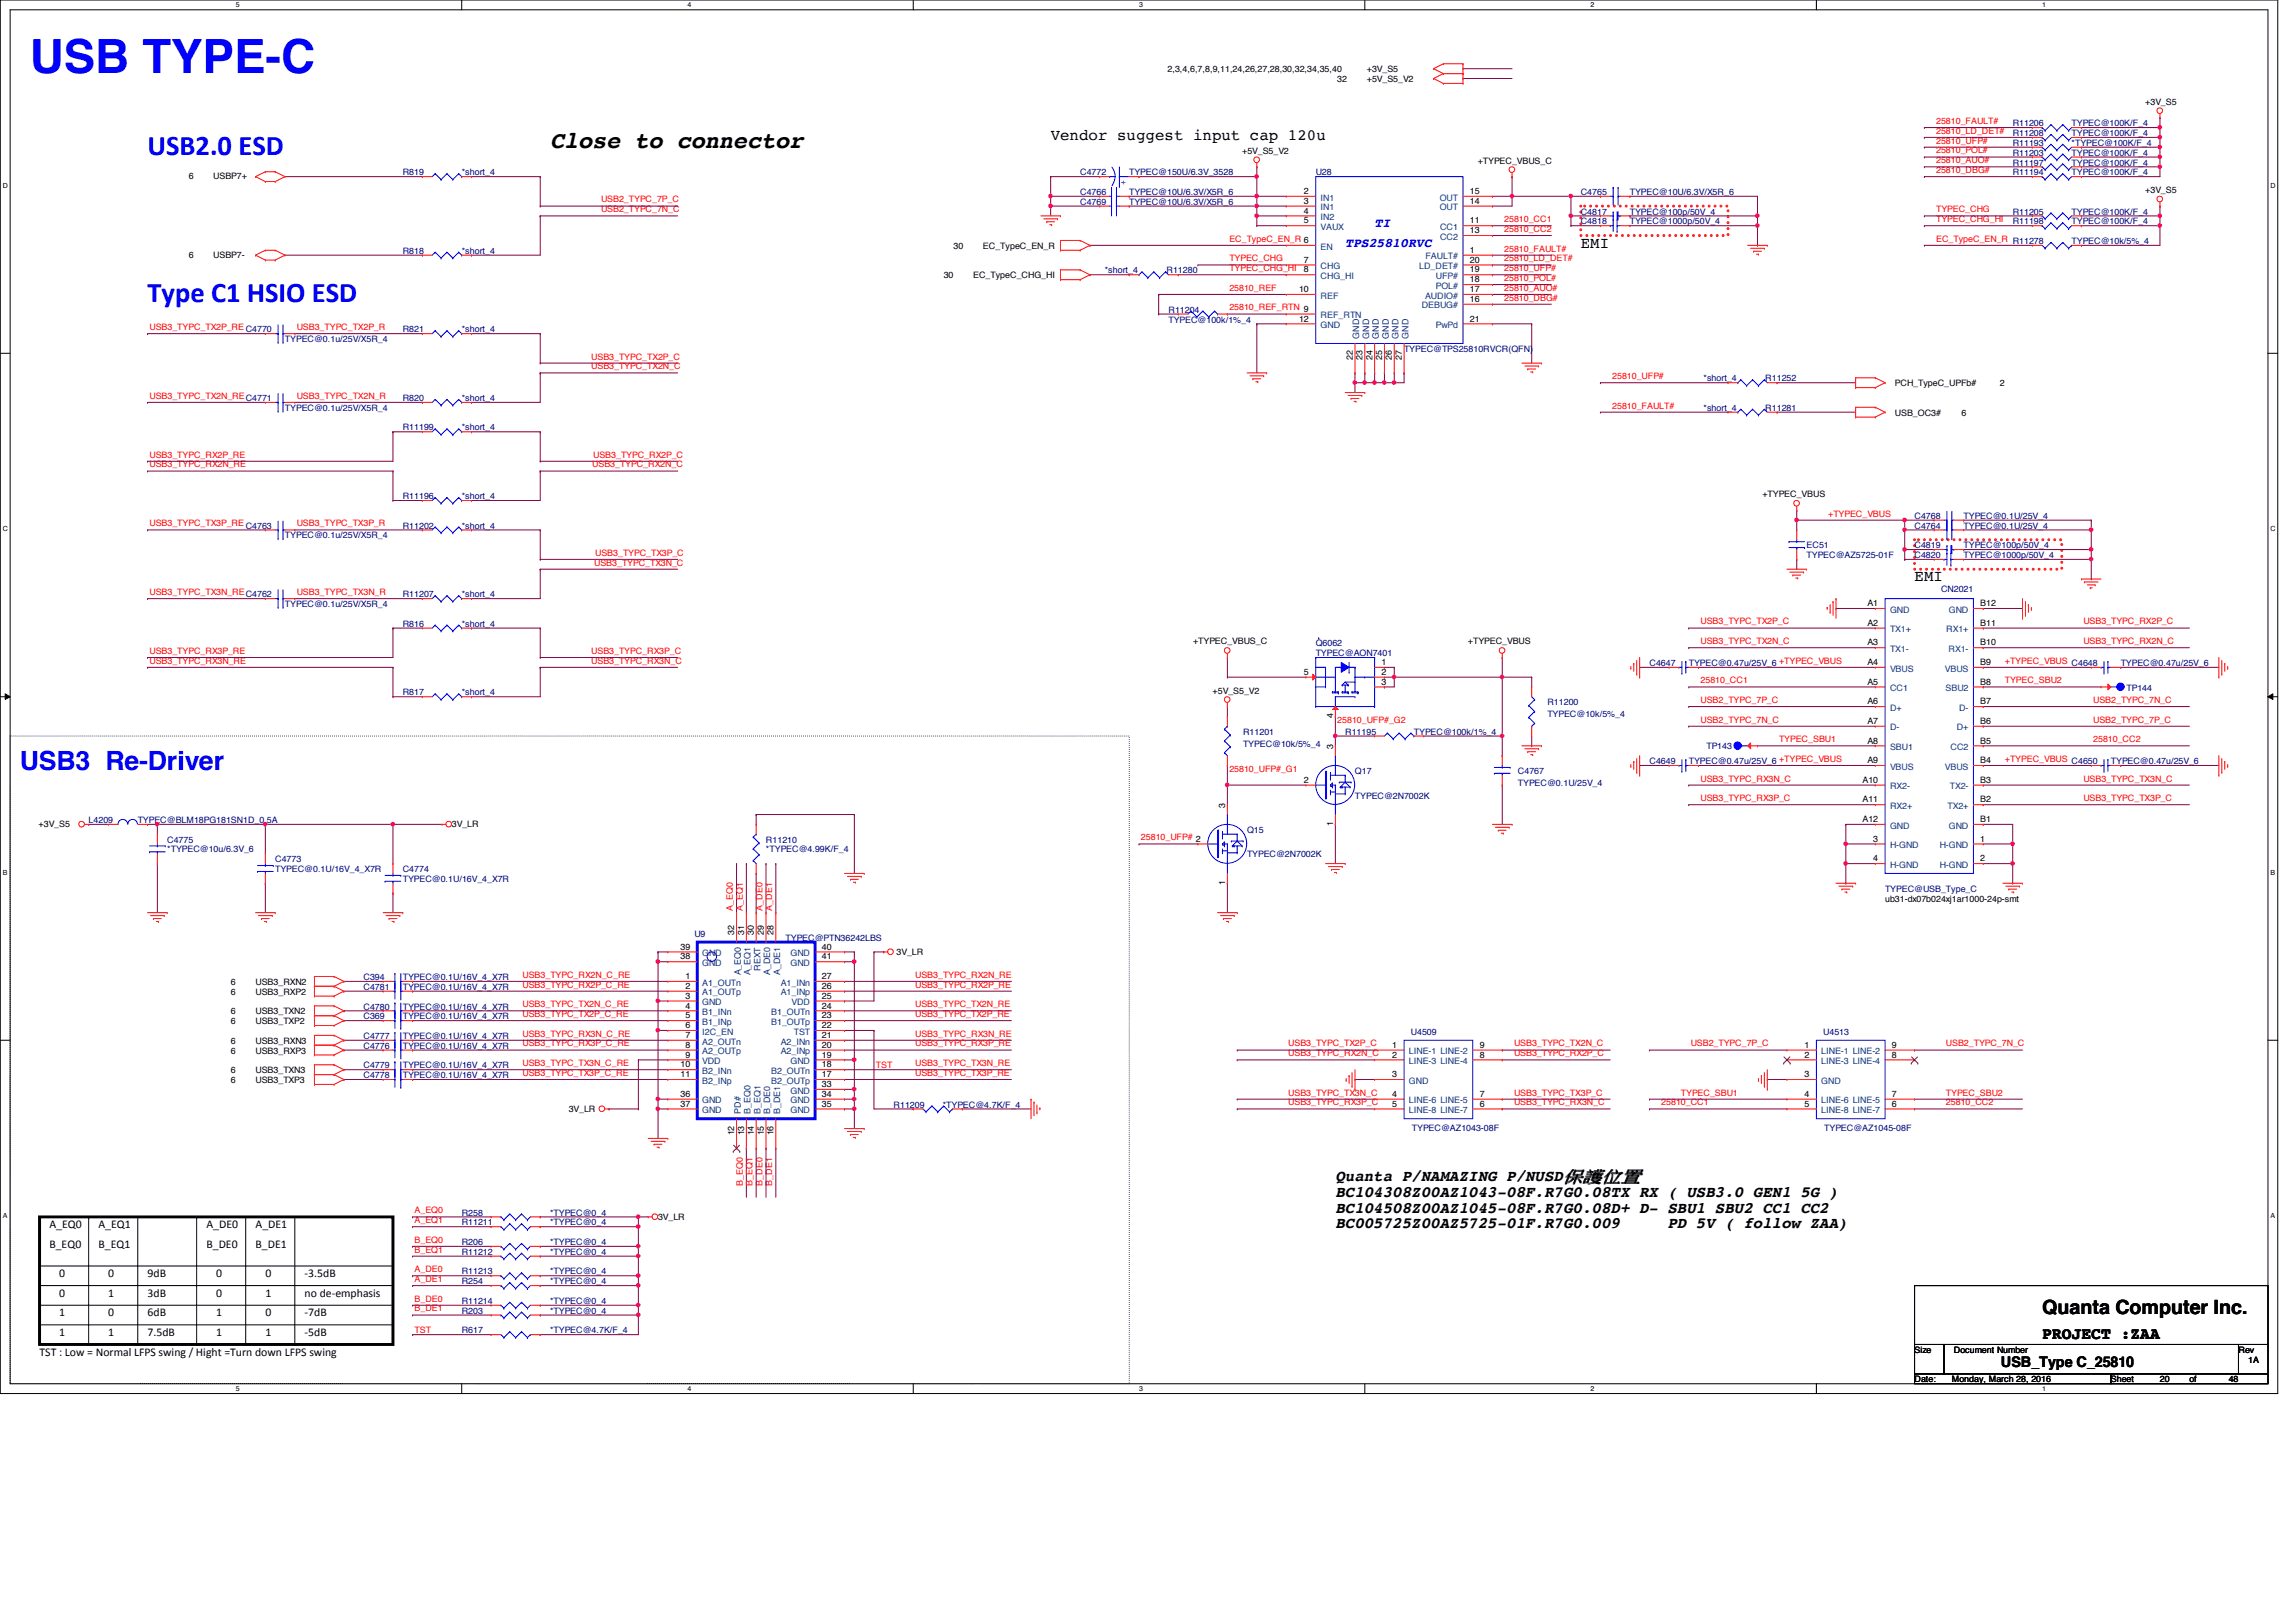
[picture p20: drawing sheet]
<svg xmlns="http://www.w3.org/2000/svg" width="297mm" height="210mm" viewBox="0 0 297 210" stroke-linecap="round" stroke-linejoin="round" font-family="sans-serif">
<defs><g id="words">
<text font-size="6.1" fill="#00f" x="3.8" y="9.5">USB TYPE-C</text>
<g font-size="3.7" fill="#00f">
<text x="19.1" y="20">USB2.0 ESD</text>
<text x="19.1" y="39.1">Type C1 HSIO ESD</text>
</g>
<text font-size="3.4" fill="#00f" x="2.6" y="99.7">USB3 Re-Driver</text>
<text font-size="3" x="71.2" y="19.1">Close to connector</text>
<text font-size="2.5" x="264.2" y="170">Quanta Computer Inc.</text>
<text font-size="2.2" x="264.2" y="173.2">PROJECT :ZAA</text>
<g font-size="2">
<text x="135.9" y="18.1">Vendor suggest input cap 120u</text>
<text x="204.5" y="32">EMI</text>
<text x="247.7" y="75.2">EMI</text>
<text x="172.8" y="152.9">Quanta P/NAMAZING P/NUSD保保保保</text>
<text x="172.8" y="154.9">BC104308Z00AZ1043-08F.R7G0.08TX RX ( USB3.0 GEN1 5G )</text>
<text x="172.8" y="156.9">BC104508Z00AZ1045-08F.R7G0.08D+ D- SBU1 SBU2 CC1 CC2</text>
<text x="172.8" y="159">BC005725Z00AZ5725-01F.R7G0.009</text>
<text x="215.7" y="159">PD 5V ( follow ZAA)</text>
</g>
<text font-size="1.9" x="258.9" y="176.9">USB_Type C_25810</text>
<g font-size="1.7" fill="#00f">
<text x="177.8" y="29.4">TI</text>
<text x="174" y="31.9">TPS25810RVC</text>
</g>
<g font-size="1.5">
<text x="6.4" y="158.9">A_EQ0</text>
<text x="6.4" y="161.5">B_EQ0</text>
<text x="12.7" y="161.5">B_EQ1</text>
<text x="12.7" y="158.9">A_EQ1</text>
<text x="26.7" y="158.9">A_DE0</text>
<text x="26.7" y="161.5">B_DE0</text>
<text x="33.1" y="161.5">B_DE1</text>
<text x="33.1" y="158.9">A_DE1</text>
<text x="7.7" y="165.3">0</text>
<text x="7.7" y="167.8">0</text>
<text x="14" y="167.8">1</text>
<text x="14" y="165.3">0</text>
<text x="19.1" y="165.3">9dB</text>
<text x="19.1" y="167.8">3dB</text>
<text x="28" y="165.3">0</text>
<text x="28" y="167.8">0</text>
<text x="34.3" y="167.8">1</text>
<text x="34.3" y="165.3">0</text>
<text x="39.4" y="165.3">-3.5dB</text>
<text x="39.4" y="167.8">no de-emphasis</text>
<text x="7.7" y="170.3">1</text>
<text x="7.7" y="172.9">1</text>
<text x="14" y="170.3">0</text>
<text x="14" y="172.9">1</text>
<text x="19.1" y="170.3">6dB</text>
<text x="19.1" y="172.9">7.5dB</text>
<text x="28" y="170.3">1</text>
<text x="28" y="172.9">1</text>
<text x="34.3" y="170.3">0</text>
<text x="34.3" y="172.9">1</text>
<text x="39.4" y="170.3">-7dB</text>
<text x="39.4" y="172.9">-5dB</text>
<text x="5.1" y="175.4">TST : Low = Normal LFPS swing / Hight =Turn down LFPS swing</text>
</g>
<g font-size="1.1">
<text x="151" y="9.4">2,3,4,6,7,8,9,11,24,26,27,28,30,32,34,35,40</text>
<text x="173" y="10.6">32</text>
<text x="176.8" y="9.4">+3V_S5</text>
<text x="176.8" y="10.6">+5V_S5_V2</text>
<text x="277.5" y="13.5">+3V_S5</text>
<text x="24.4" y="23.2">6</text>
<text x="27.6" y="23.2">USBP7+</text>
<text x="160.7" y="19.9">+5V_S5_V2</text>
<text x="191.2" y="21.2">+TYPEC_VBUS_C</text>
<text x="168.7" y="25.1">2</text>
<text x="168.7" y="26.4">3</text>
<text x="168.7" y="27.6">4</text>
<text x="168.7" y="28.9">5</text>
<text x="190.2" y="25.1">15</text>
<text x="190.2" y="26.4">14</text>
<text x="190.2" y="28.9">11</text>
<text x="277.5" y="25">+3V_S5</text>
<text x="24.4" y="33.4">6</text>
<text x="27.6" y="33.4">USBP7-</text>
<text x="123.4" y="32.2">30</text>
<text x="127.2" y="32.2">EC_TypeC_EN_R</text>
<text x="168.7" y="34">7</text>
<text x="168.7" y="35.3">8</text>
<text x="190.2" y="35.3">19</text>
<text x="190.2" y="32.7">1</text>
<text x="190.2" y="34">20</text>
<text x="190.2" y="30.2">13</text>
<text x="122.1" y="36">30</text>
<text x="125.9" y="36">EC_TypeC_CHG_HI</text>
<text x="168.1" y="41.6">12</text>
<text x="168.1" y="37.8">10</text>
<text x="190.2" y="36.5">18</text>
<text x="190.2" y="37.8">17</text>
<text x="190.2" y="39.1">16</text>
<text x="190.2" y="41.6">21</text>
<text x="175" y="46.6" transform="rotate(-90 175 46.6)">22</text>
<text x="176.3" y="46.6" transform="rotate(-90 176.3 46.6)">23</text>
<text x="177.5" y="46.6" transform="rotate(-90 177.5 46.6)">24</text>
<text x="178.8" y="46.6" transform="rotate(-90 178.8 46.6)">25</text>
<text x="180.1" y="46.6" transform="rotate(-90 180.1 46.6)">26</text>
<text x="181.4" y="46.6" transform="rotate(-90 181.4 46.6)">27</text>
<text x="245.1" y="50">PCH_TypeC_UPFb#</text>
<text x="245.1" y="53.8">USB_OC3#</text>
<text x="253.8" y="53.8">6</text>
<text x="258.7" y="50">2</text>
<text x="228" y="64.3">+TYPEC_VBUS</text>
<text x="154.3" y="83.4">+TYPEC_VBUS_C</text>
<text x="189.9" y="83.4">+TYPEC_VBUS</text>
<text x="241.6" y="78.4">A1</text>
<text x="241.6" y="81">A2</text>
<text x="241.6" y="83.5">A3</text>
<text x="256.2" y="83.5">B10</text>
<text x="256.2" y="81">B11</text>
<text x="256.2" y="78.4">B12</text>
<text x="156.9" y="89.7">+5V_S5_V2</text>
<text x="168.7" y="87.3">5</text>
<text x="178.7" y="88.6">3</text>
<text x="178.7" y="87.3">2</text>
<text x="178.7" y="86.1">1</text>
<text x="241.6" y="86.1">A4</text>
<text x="241.6" y="88.6">A5</text>
<text x="256.2" y="88.6">B8</text>
<text x="256.2" y="86.1">B9</text>
<text x="172.5" y="93" transform="rotate(-90 172.5 93)">4</text>
<text x="241.6" y="91.1">A6</text>
<text x="241.6" y="93.7">A7</text>
<text x="256.2" y="93.7">B6</text>
<text x="256.2" y="91.1">B7</text>
<text x="168.7" y="101.3">2</text>
<text x="172.5" y="96.9" transform="rotate(-90 172.5 96.9)">3</text>
<text x="241" y="101.3">A10</text>
<text x="241.6" y="96.2">A8</text>
<text x="241.6" y="98.8">A9</text>
<text x="256.2" y="101.3">B3</text>
<text x="256.2" y="98.8">B4</text>
<text x="256.2" y="96.2">B5</text>
<text x="5" y="107">+3V_S5</text>
<text x="58.5" y="107">3V_LR</text>
<text x="158.5" y="104.5" transform="rotate(-90 158.5 104.5)">3</text>
<text x="172.5" y="106.9" transform="rotate(-90 172.5 106.9)">1</text>
<text x="241" y="103.8">A11</text>
<text x="241" y="106.4">A12</text>
<text x="256.2" y="106.4">B1</text>
<text x="256.2" y="103.8">B2</text>
<text x="242.4" y="108.9">3</text>
<text x="242.4" y="111.5">4</text>
<text x="256.2" y="108.9">1</text>
<text x="256.2" y="111.5">2</text>
<text x="158.5" y="114.6" transform="rotate(-90 158.5 114.6)">1</text>
<text x="243.9" y="116.7">ub31-dx07b024xj1ar1000-24p-smt</text>
<text x="88.1" y="124.2">38</text>
<text x="88.1" y="122.9">39</text>
<text x="95" y="121" transform="rotate(-90 95 121)">32</text>
<text x="96.3" y="121" transform="rotate(-90 96.3 121)">31</text>
<text x="97.5" y="121" transform="rotate(-90 97.5 121)">30</text>
<text x="98.8" y="121" transform="rotate(-90 98.8 121)">29</text>
<text x="100.1" y="121" transform="rotate(-90 100.1 121)">28</text>
<text x="106.3" y="122.9">40</text>
<text x="106.3" y="124.2">41</text>
<text x="116" y="123.5">3V_LR</text>
<text x="29.9" y="128.7">6</text>
<text x="29.9" y="127.5">6</text>
<text x="29.9" y="131.3">6</text>
<text x="33.1" y="128.7">USB3_RXP2</text>
<text x="33.1" y="127.5">USB3_RXN2</text>
<text x="33.1" y="131.3">USB3_TXN2</text>
<text x="88.7" y="126.7">1</text>
<text x="88.7" y="128">2</text>
<text x="88.7" y="129.2">3</text>
<text x="88.7" y="130.5">4</text>
<text x="88.7" y="131.8">5</text>
<text x="106.3" y="126.7">27</text>
<text x="106.3" y="128">26</text>
<text x="106.3" y="129.2">25</text>
<text x="106.3" y="130.5">24</text>
<text x="106.3" y="131.8">23</text>
<text x="29.9" y="132.5">6</text>
<text x="29.9" y="135.1">6</text>
<text x="29.9" y="136.4">6</text>
<text x="33.1" y="132.5">USB3_TXP2</text>
<text x="33.1" y="135.1">USB3_RXN3</text>
<text x="33.1" y="136.4">USB3_RXP3</text>
<text x="88.7" y="133.1">6</text>
<text x="88.7" y="134.3">7</text>
<text x="88.7" y="135.6">8</text>
<text x="88.7" y="136.9">9</text>
<text x="106.3" y="133.1">22</text>
<text x="106.3" y="134.3">21</text>
<text x="106.3" y="135.6">20</text>
<text x="106.3" y="136.9">19</text>
<text x="180.1" y="135.6">1</text>
<text x="180.1" y="136.9">2</text>
<text x="191.4" y="136.9">8</text>
<text x="191.4" y="135.6">9</text>
<text x="233.5" y="135.6">1</text>
<text x="233.5" y="136.9">2</text>
<text x="244.8" y="136.9">8</text>
<text x="244.8" y="135.6">9</text>
<text x="29.9" y="138.9">6</text>
<text x="29.9" y="140.2">6</text>
<text x="33.1" y="138.9">USB3_TXN3</text>
<text x="33.1" y="140.2">USB3_TXP3</text>
<text x="73.6" y="143.8">3V_LR</text>
<text x="88.1" y="138.1">10</text>
<text x="88.1" y="139.4">11</text>
<text x="88.1" y="141.9">36</text>
<text x="88.1" y="143.2">37</text>
<text x="106.3" y="138.1">18</text>
<text x="106.3" y="139.4">17</text>
<text x="106.3" y="141.9">34</text>
<text x="106.3" y="143.2">35</text>
<text x="106.3" y="140.7">33</text>
<text x="180.1" y="139.4">3</text>
<text x="180.1" y="141.9">4</text>
<text x="180.1" y="143.2">5</text>
<text x="191.4" y="143.2">6</text>
<text x="191.4" y="141.9">7</text>
<text x="233.5" y="139.4">3</text>
<text x="233.5" y="141.9">4</text>
<text x="233.5" y="143.2">5</text>
<text x="244.8" y="143.2">6</text>
<text x="244.8" y="141.9">7</text>
<text x="95" y="146.9" transform="rotate(-90 95 146.9)">12</text>
<text x="96.3" y="146.9" transform="rotate(-90 96.3 146.9)">13</text>
<text x="97.5" y="146.9" transform="rotate(-90 97.5 146.9)">14</text>
<text x="98.8" y="146.9" transform="rotate(-90 98.8 146.9)">15</text>
<text x="100.1" y="146.9" transform="rotate(-90 100.1 146.9)">16</text>
<text x="85.1" y="157.8">3V_LR</text>
<text x="247.7" y="175.1">Size</text>
<text x="247.7" y="178.9">Date:</text>
<text x="252.5" y="178.9">Monday, March 28, 2016</text>
<text x="252.8" y="175.1">Document Number</text>
<text x="273.1" y="178.9">Sheet</text>
<text x="279.4" y="178.9">20</text>
<text x="283.2" y="178.9">of</text>
<text x="288.3" y="178.9">48</text>
<text x="289.6" y="175.1">Rev</text>
<text x="290.9" y="176.4">1A</text>
</g>
<g font-size="1.1" fill="#f00">
<text x="250.5" y="17.3">25810_LD_DET#</text>
<text x="250.5" y="16">25810_FAULT#</text>
<text x="250.5" y="18.6">25810_UFP#</text>
<text x="250.5" y="22.4">25810_DBG#</text>
<text x="250.5" y="21.1">25810_AUO#</text>
<text x="250.5" y="19.9">25810_POL#</text>
<text x="77.8" y="27.5">USB2_TYPC_7N_C</text>
<text x="77.8" y="26.2">USB2_TYPC_7P_C</text>
<text x="194.6" y="28.7">25810_CC1</text>
<text x="250.5" y="28.7">TYPEC_CHG_HI</text>
<text x="250.5" y="27.5">TYPEC_CHG</text>
<text x="159" y="33.8">TYPEC_CHG</text>
<text x="159" y="35.1">TYPEC_CHG_HI</text>
<text x="159" y="31.3">EC_TypeC_EN_R 6</text>
<text x="194.6" y="30">25810_CC2</text>
<text x="194.6" y="35.1">25810_UFP#</text>
<text x="194.6" y="33.8">25810_LD_DET#</text>
<text x="194.6" y="32.6">25810_FAULT#</text>
<text x="250.5" y="31.3">EC_TypeC_EN_R</text>
<text x="159" y="40.2">25810_REF_RTN 9</text>
<text x="159" y="37.6">25810_REF</text>
<text x="194.6" y="37.6">25810_AUO#</text>
<text x="194.6" y="36.4">25810_POL#</text>
<text x="194.6" y="38.9">25810_DBG#</text>
<text x="19.3" y="42.7">USB3_TYPC_TX2P_RE</text>
<text x="38.4" y="42.7">USB3_TYPC_TX2P_R</text>
<text x="76.5" y="46.5">USB3_TYPC_TX2P_C</text>
<text x="76.5" y="47.8">USB3_TYPC_TX2N_C</text>
<text x="19.3" y="51.6">USB3_TYPC_TX2N_RE</text>
<text x="38.4" y="51.6">USB3_TYPC_TX2N_R</text>
<text x="208.6" y="49.1">25810_UFP#</text>
<text x="208.6" y="52.9">25810_FAULT#</text>
<text x="19.3" y="59.2">USB3_TYPC_RX2P_RE</text>
<text x="76.7" y="59.2">USB3_TYPC_RX2P_C</text>
<text x="19.3" y="60.5">USB3_TYPC_RX2N_RE</text>
<text x="76.6" y="60.5">USB3_TYPC_RX2N_C</text>
<text x="19.3" y="68.1">USB3_TYPC_TX3P_RE</text>
<text x="38.4" y="68.1">USB3_TYPC_TX3P_R</text>
<text x="77" y="71.9">USB3_TYPC_TX3P_C</text>
<text x="236.5" y="66.8">+TYPEC_VBUS</text>
<text x="19.3" y="77">USB3_TYPC_TX3N_RE</text>
<text x="38.4" y="77">USB3_TYPC_TX3N_R</text>
<text x="76.9" y="73.2">USB3_TYPC_TX3N_C</text>
<text x="220" y="83.4">USB3_TYPC_TX2N_C</text>
<text x="220" y="80.8">USB3_TYPC_TX2P_C</text>
<text x="269.5" y="80.8">USB3_TYPC_RX2P_C</text>
<text x="269.5" y="83.4">USB3_TYPC_RX2N_C</text>
<text x="19.3" y="85.9">USB3_TYPC_RX3N_RE</text>
<text x="19.3" y="84.6">USB3_TYPC_RX3P_RE</text>
<text x="76.5" y="84.6">USB3_TYPC_RX3P_C</text>
<text x="76.5" y="85.9">USB3_TYPC_RX3N_C</text>
<text x="220" y="88.4">25810_CC1</text>
<text x="230.2" y="85.9">+TYPEC_VBUS</text>
<text x="259.4" y="88.4">TYPEC_SBU2</text>
<text x="259.4" y="85.9">+TYPEC_VBUS</text>
<text x="173" y="93.5">25810_UFP#_G2</text>
<text x="220" y="93.5">USB2_TYPC_7N_C</text>
<text x="220" y="91">USB2_TYPC_7P_C</text>
<text x="270.8" y="93.5">USB2_TYPC_7P_C</text>
<text x="270.8" y="91">USB2_TYPC_7N_C</text>
<text x="159" y="99.9">25810_UFP#_G1</text>
<text x="220" y="101.1">USB3_TYPC_RX3N_C</text>
<text x="230.2" y="98.6">+TYPEC_VBUS</text>
<text x="230.2" y="96.1">TYPEC_SBU1</text>
<text x="259.4" y="98.6">+TYPEC_VBUS</text>
<text x="269.5" y="101.1">USB3_TYPC_TX3N_C</text>
<text x="270.8" y="96.1">25810_CC2</text>
<text x="220" y="103.7">USB3_TYPC_RX3P_C</text>
<text x="269.5" y="103.7">USB3_TYPC_TX3P_C</text>
<text x="147.6" y="108.8">25810_UFP# 2</text>
<text x="94.8" y="117.9" transform="rotate(-90 94.8 117.9)">A_EQ0</text>
<text x="96.1" y="117.9" transform="rotate(-90 96.1 117.9)">A_EQ1</text>
<text x="98.6" y="117.9" transform="rotate(-90 98.6 117.9)">A_DE0</text>
<text x="99.9" y="117.9" transform="rotate(-90 99.9 117.9)">A_DE1</text>
<text x="67.6" y="126.5">USB3_TYPC_RX2N_C_RE</text>
<text x="67.6" y="131.6">USB3_TYPC_TX2P_C_RE</text>
<text x="67.6" y="130.3">USB3_TYPC_TX2N_C_RE</text>
<text x="67.6" y="127.8">USB3_TYPC_RX2P_C_RE</text>
<text x="118.4" y="126.5">USB3_TYPC_RX2N_RE</text>
<text x="118.4" y="127.8">USB3_TYPC_RX2P_RE</text>
<text x="118.4" y="130.3">USB3_TYPC_TX2N_RE</text>
<text x="118.4" y="131.6">USB3_TYPC_TX2P_RE</text>
<text x="67.6" y="138">USB3_TYPC_TX3N_C_RE</text>
<text x="67.6" y="135.4">USB3_TYPC_RX3P_C_RE</text>
<text x="67.6" y="134.2">USB3_TYPC_RX3N_C_RE</text>
<text x="118.4" y="134.2">USB3_TYPC_RX3N_RE</text>
<text x="118.4" y="135.4">USB3_TYPC_RX3P_RE</text>
<text x="118.4" y="138">USB3_TYPC_TX3N_RE</text>
<text x="166.7" y="136.7">USB3_TYPC_RX2N_C</text>
<text x="166.7" y="135.4">USB3_TYPC_TX2P_C</text>
<text x="195.9" y="135.4">USB3_TYPC_TX2N_C</text>
<text x="195.9" y="136.7">USB3_TYPC_RX2P_C</text>
<text x="218.7" y="135.4">USB2_TYPC_7P_C</text>
<text x="251.8" y="135.4">USB2_TYPC_7N_C</text>
<text x="67.6" y="139.2">USB3_TYPC_TX3P_C_RE</text>
<text x="113.3" y="138.2">TST</text>
<text x="118.4" y="139.2">USB3_TYPC_TX3P_RE</text>
<text x="166.7" y="143">USB3_TYPC_RX3P_C</text>
<text x="166.7" y="141.8">USB3_TYPC_TX3N_C</text>
<text x="195.9" y="143">USB3_TYPC_RX3N_C</text>
<text x="195.9" y="141.8">USB3_TYPC_TX3P_C</text>
<text x="214.9" y="143">25810_CC1</text>
<text x="217.5" y="141.8">TYPEC_SBU1</text>
<text x="251.8" y="143">25810_CC2</text>
<text x="251.8" y="141.8">TYPEC_SBU2</text>
<text x="96.1" y="153.4" transform="rotate(-90 96.1 153.4)">B_EQ0</text>
<text x="97.4" y="153.4" transform="rotate(-90 97.4 153.4)">B_EQ1</text>
<text x="98.6" y="153.4" transform="rotate(-90 98.6 153.4)">B_DE0</text>
<text x="99.9" y="153.4" transform="rotate(-90 99.9 153.4)">B_DE1</text>
<text x="53.6" y="160.8">B_EQ0</text>
<text x="53.6" y="158.3">A_EQ1</text>
<text x="53.6" y="157">A_EQ0</text>
<text x="53.6" y="162.1">B_EQ1</text>
<text x="53.6" y="165.9">A_DE1</text>
<text x="53.6" y="164.6">A_DE0</text>
<text x="53.6" y="169.7">B_DE1</text>
<text x="53.6" y="168.4">B_DE0</text>
<text x="53.6" y="172.5">TST</text>
</g>
<g font-size="1.1" fill="#000080">
<text x="260.4" y="16.3">R11206</text>
<text x="260.4" y="17.6">R11208</text>
<text x="268" y="16.3">TYPEC@100K/F_4</text>
<text x="268" y="17.6">TYPEC@100K/F_4</text>
<text x="52.1" y="22.7">R819</text>
<text x="59.7" y="22.7">*short_4</text>
<text x="139.7" y="22.7">C4772</text>
<text x="146.1" y="22.7">TYPEC@150U/6.3V_3528</text>
<text x="170.2" y="22.7">U28</text>
<text x="260.4" y="18.9">R11193</text>
<text x="260.4" y="21.4">R11197</text>
<text x="260.4" y="20.2">R11203</text>
<text x="260.4" y="22.7">R11194</text>
<text x="268" y="18.9">*TYPEC@100K/F_4</text>
<text x="268" y="21.4">TYPEC@100K/F_4</text>
<text x="268" y="20.2">TYPEC@100K/F_4</text>
<text x="268" y="22.7">TYPEC@100K/F_4</text>
<text x="139.7" y="25.2">C4766</text>
<text x="139.7" y="26.5">C4769</text>
<text x="146.1" y="25.2">TYPEC@10U/6.3V/X5R_6</text>
<text x="146.1" y="26.5">TYPEC@10U/6.3V/X5R_6</text>
<text x="204.5" y="25.2">C4765</text>
<text x="204.5" y="27.8">C4817</text>
<text x="204.5" y="29">C4818</text>
<text x="210.9" y="25.2">TYPEC@10U/6.3V/X5R_6</text>
<text x="210.9" y="27.8">TYPEC@100p/50V_4</text>
<text x="210.9" y="29">TYPEC@1000p/50V_4</text>
<text x="260.4" y="29">R11198</text>
<text x="260.4" y="27.8">R11205</text>
<text x="268" y="29">TYPEC@100K/F_4</text>
<text x="268" y="27.8">TYPEC@100K/F_4</text>
<text x="52.1" y="32.9">R818</text>
<text x="59.7" y="32.9">*short_4</text>
<text x="142.9" y="35.4">*short_4</text>
<text x="150.9" y="35.4">R11280</text>
<text x="260.4" y="31.6">R11278</text>
<text x="268" y="31.6">TYPEC@10k/5%_4</text>
<text x="151.2" y="40.5">R11204</text>
<text x="151.2" y="41.7">TYPEC@100k/1%_4</text>
<text x="31.8" y="43">C4770</text>
<text x="36.9" y="44.3">TYPEC@0.1u/25V/X5R_4</text>
<text x="52.1" y="43">R821</text>
<text x="59.7" y="43">*short_4</text>
<text x="181.6" y="45.6">TYPEC@TPS25810RVCR(QFN)</text>
<text x="31.8" y="51.9">C4771</text>
<text x="36.9" y="53.2">TYPEC@0.1u/25V/X5R_4</text>
<text x="52.1" y="51.9">R820</text>
<text x="59.7" y="51.9">*short_4</text>
<text x="220.4" y="49.4">*short_4</text>
<text x="220.4" y="53.2">*short_4</text>
<text x="228.4" y="49.4">R11252</text>
<text x="228.4" y="53.2">R11281</text>
<text x="52.1" y="55.7">R11199</text>
<text x="59.7" y="55.7">*short_4</text>
<text x="52.1" y="64.6">R11196</text>
<text x="59.7" y="64.6">*short_4</text>
<text x="31.8" y="68.4">C4763</text>
<text x="36.9" y="69.7">TYPEC@0.1u/25V/X5R_4</text>
<text x="52.1" y="68.4">R11202</text>
<text x="59.7" y="68.4">*short_4</text>
<text x="233.7" y="71">EC51</text>
<text x="247.7" y="68.4">C4764</text>
<text x="247.7" y="67.1">C4768</text>
<text x="247.7" y="71">C4819</text>
<text x="254" y="68.4">TYPEC@0.1U/25V_4</text>
<text x="254" y="67.1">TYPEC@0.1U/25V_4</text>
<text x="254" y="71">TYPEC@100p/50V_4</text>
<text x="31.8" y="77.3">C4762</text>
<text x="52.1" y="77.3">R11207</text>
<text x="59.7" y="77.3">*short_4</text>
<text x="233.7" y="72.2">TYPEC@AZ5725-01F</text>
<text x="247.7" y="72.2">C4820</text>
<text x="251.1" y="76.7">CN2021</text>
<text x="254" y="72.2">TYPEC@1000p/50V_4</text>
<text x="36.9" y="78.6">TYPEC@0.1u/25V/X5R_4</text>
<text x="52.1" y="81.1">R816</text>
<text x="59.7" y="81.1">*short_4</text>
<text x="170.2" y="83.7">Q6062</text>
<text x="170.2" y="84.9">TYPEC@AON7401</text>
<text x="213.4" y="86.2">C4647</text>
<text x="218.5" y="86.2">TYPEC@0.47u/25V_6</text>
<text x="268" y="86.2">C4648</text>
<text x="274.4" y="86.2">TYPEC@0.47u/25V_6</text>
<text x="275.1" y="89.4">TP144</text>
<text x="52.1" y="90">R817</text>
<text x="59.7" y="90">*short_4</text>
<text x="160.8" y="95.1">R11201</text>
<text x="174" y="95.1">R11195</text>
<text x="182.9" y="95.1">TYPEC@100k/1%_4</text>
<text x="200.2" y="91.3">R11200</text>
<text x="200.2" y="92.8">TYPEC@10k/5%_4</text>
<text x="160.8" y="96.6">TYPEC@10k/5%_4</text>
<text x="175.3" y="100.2">Q17</text>
<text x="196.4" y="100.2">C4767</text>
<text x="196.4" y="101.7">TYPEC@0.1U/25V_4</text>
<text x="213.4" y="98.9">C4649</text>
<text x="218.5" y="98.9">TYPEC@0.47u/25V_6</text>
<text x="220.8" y="97">TP143</text>
<text x="268" y="98.9">C4650</text>
<text x="273.1" y="98.9">TYPEC@0.47u/25V_6</text>
<text x="11.5" y="106.5">L4209</text>
<text x="17.8" y="106.5">TYPEC@BLM18PG181SN1D_0.5A</text>
<text x="161.3" y="107.8">Q15</text>
<text x="175.3" y="103.3">TYPEC@2N7002K</text>
<text x="21.6" y="109.1">C4775</text>
<text x="21.6" y="110.3">*TYPEC@10u/6.3V_6</text>
<text x="35.6" y="111.6">C4773</text>
<text x="35.6" y="112.9">TYPEC@0.1U/16V_4_X7R</text>
<text x="52.1" y="112.9">C4774</text>
<text x="99.1" y="109.1">R11210</text>
<text x="99.1" y="110.3">*TYPEC@4.99K/F_4</text>
<text x="161.3" y="111">TYPEC@2N7002K</text>
<text x="52.1" y="114.1">TYPEC@0.1U/16V_4_X7R</text>
<text x="243.9" y="115.4">TYPEC@USB_Type_C</text>
<text x="89.8" y="121.2">U9</text>
<text x="101.6" y="121.8">TYPEC@PTN36242LBS</text>
<text x="47" y="126.8">C394</text>
<text x="47" y="131.9">C369</text>
<text x="47" y="128.1">C4781</text>
<text x="47" y="130.6">C4780</text>
<text x="52.1" y="126.8">TYPEC@0.1U/16V_4_X7R</text>
<text x="52.1" y="131.9">TYPEC@0.1U/16V_4_X7R</text>
<text x="52.1" y="128.1">TYPEC@0.1U/16V_4_X7R</text>
<text x="52.1" y="130.6">TYPEC@0.1U/16V_4_X7R</text>
<text x="47" y="134.5">C4777</text>
<text x="47" y="135.7">C4776</text>
<text x="52.1" y="134.5">TYPEC@0.1U/16V_4_X7R</text>
<text x="52.1" y="135.7">TYPEC@0.1U/16V_4_X7R</text>
<text x="182.5" y="133.9">U4509</text>
<text x="235.9" y="133.9">U4513</text>
<text x="47" y="138.3">C4779</text>
<text x="47" y="139.5">C4778</text>
<text x="52.1" y="138.3">TYPEC@0.1U/16V_4_X7R</text>
<text x="52.1" y="139.5">TYPEC@0.1U/16V_4_X7R</text>
<text x="115.6" y="143.3">R11209</text>
<text x="122" y="143.3">*TYPEC@4.7K/F_4</text>
<text x="182.7" y="146.4">TYPEC@AZ1043-08F</text>
<text x="236" y="146.4">TYPEC@AZ1045-08F</text>
<text x="59.7" y="157.3">R258</text>
<text x="59.7" y="158.6">R11211</text>
<text x="59.7" y="161.1">R206</text>
<text x="71.2" y="157.3">*TYPEC@0_4</text>
<text x="71.2" y="161.1">*TYPEC@0_4</text>
<text x="71.2" y="158.6">*TYPEC@0_4</text>
<text x="59.7" y="162.4">R11212</text>
<text x="59.7" y="164.9">R11213</text>
<text x="59.7" y="166.2">R254</text>
<text x="71.2" y="166.2">*TYPEC@0_4</text>
<text x="71.2" y="162.4">*TYPEC@0_4</text>
<text x="71.2" y="164.9">*TYPEC@0_4</text>
<text x="59.7" y="172.6">R617</text>
<text x="59.7" y="168.7">R11214</text>
<text x="59.7" y="170">R203</text>
<text x="71.2" y="172.6">*TYPEC@4.7K/F_4</text>
<text x="71.2" y="170">*TYPEC@0_4</text>
<text x="71.2" y="168.7">*TYPEC@0_4</text>
</g>
<text font-size="1.1" fill="#00f" x="145" y="23.2" transform="rotate(90 145 23.2)">+</text>
<g font-size="1.1" fill="#004080">
<text x="170.9" y="26">IN1</text>
<text x="170.9" y="27.2">IN1</text>
<text x="170.9" y="28.5">IN2</text>
<text x="170.9" y="29.8">VAUX</text>
<text x="186.3" y="26">OUT</text>
<text x="186.3" y="27.2">OUT</text>
<text x="186.3" y="29.8">CC1</text>
<text x="170.9" y="32.3">EN</text>
<text x="170.9" y="34.8">CHG</text>
<text x="183.6" y="34.8">LD_DET#</text>
<text x="184.4" y="33.6">FAULT#</text>
<text x="186.3" y="31">CC2</text>
<text x="170.9" y="36.1">CHG_HI</text>
<text x="170.9" y="38.7">REF</text>
<text x="170.9" y="41.2">REF_RTN</text>
<text x="183.9" y="39.9">DEBUG#</text>
<text x="184.4" y="38.7">AUDIO#</text>
<text x="185.8" y="36.1">UFP#</text>
<text x="185.8" y="37.4">POL#</text>
<text x="170.9" y="42.5">GND</text>
<text x="175.8" y="43.8" transform="rotate(-90 175.8 43.8)">GND</text>
<text x="177.1" y="43.8" transform="rotate(-90 177.1 43.8)">GND</text>
<text x="178.4" y="43.8" transform="rotate(-90 178.4 43.8)">GND</text>
<text x="179.7" y="43.8" transform="rotate(-90 179.7 43.8)">GND</text>
<text x="180.9" y="43.8" transform="rotate(-90 180.9 43.8)">GND</text>
<text x="182.2" y="43.8" transform="rotate(-90 182.2 43.8)">GND</text>
<text x="185.8" y="42.5">PwPd</text>
<text x="244.5" y="79.3">GND</text>
<text x="244.5" y="81.8">TX1+</text>
<text x="251.8" y="81.8">RX1+</text>
<text x="252.1" y="79.3">GND</text>
<text x="244.5" y="84.4">TX1-</text>
<text x="244.5" y="86.9">VBUS</text>
<text x="244.5" y="89.5">CC1</text>
<text x="251.6" y="86.9">VBUS</text>
<text x="251.7" y="89.5">SBU2</text>
<text x="252.1" y="84.4">RX1-</text>
<text x="244.5" y="92">D+</text>
<text x="244.5" y="94.5">D-</text>
<text x="253.2" y="94.5">D+</text>
<text x="253.4" y="92">D-</text>
<text x="244.5" y="97.1">SBU1</text>
<text x="244.5" y="99.6">VBUS</text>
<text x="251.6" y="99.6">VBUS</text>
<text x="252.3" y="97.1">CC2</text>
<text x="244.5" y="102.2">RX2-</text>
<text x="244.5" y="104.7">RX2+</text>
<text x="244.5" y="107.2">GND</text>
<text x="252" y="104.7">TX2+</text>
<text x="252.1" y="107.2">GND</text>
<text x="252.3" y="102.2">TX2-</text>
<text x="244.5" y="109.8">H-GND</text>
<text x="244.5" y="112.3">H-GND</text>
<text x="250.9" y="109.8">H-GND</text>
<text x="250.9" y="112.3">H-GND</text>
<text x="90.8" y="125">GND</text>
<text x="90.8" y="123.7">GND</text>
<text x="98.4" y="125.6" transform="rotate(-90 98.4 125.6)">REXT</text>
<text x="102.3" y="123.7">GND</text>
<text x="102.3" y="125">GND</text>
<text x="90.8" y="127.6">A1_OUTn</text>
<text x="90.8" y="128.8">A1_OUTp</text>
<text x="90.8" y="130.1">GND</text>
<text x="90.8" y="131.4">B1_INn</text>
<text x="95.8" y="126.2" transform="rotate(-90 95.8 126.2)">A_EQ0</text>
<text x="97.1" y="126.2" transform="rotate(-90 97.1 126.2)">A_EQ1</text>
<text x="99.6" y="126.2" transform="rotate(-90 99.6 126.2)">A_DE0</text>
<text x="99.8" y="131.4">B1_OUTn</text>
<text x="100.9" y="126.2" transform="rotate(-90 100.9 126.2)">A_DE1</text>
<text x="101" y="127.6">A1_INn</text>
<text x="101" y="128.8">A1_INp</text>
<text x="102.4" y="130.1">VDD</text>
<text x="90.8" y="132.6">B1_INp</text>
<text x="90.8" y="133.9">I2C_EN</text>
<text x="90.8" y="135.2">A2_OUTn</text>
<text x="90.8" y="136.4">A2_OUTp</text>
<text x="90.8" y="137.7">VDD</text>
<text x="99.8" y="132.6">B1_OUTp</text>
<text x="101" y="135.2">A2_INn</text>
<text x="101" y="136.4">A2_INp</text>
<text x="102.3" y="137.7">GND</text>
<text x="102.7" y="133.9">TST</text>
<text x="182.3" y="136.4">LINE-1 LINE-2</text>
<text x="182.3" y="137.7">LINE-3 LINE-4</text>
<text x="235.6" y="136.4">LINE-1 LINE-2</text>
<text x="235.6" y="137.7">LINE-3 LINE-4</text>
<text x="90.8" y="139">B2_INn</text>
<text x="90.8" y="140.3">B2_INp</text>
<text x="90.8" y="142.8">GND</text>
<text x="99.8" y="139">B2_OUTn</text>
<text x="99.8" y="140.3">B2_OUTp</text>
<text x="102.3" y="142.8">GND</text>
<text x="102.3" y="141.5">GND</text>
<text x="182.3" y="140.3">GND</text>
<text x="182.3" y="142.8">LINE-6 LINE-5</text>
<text x="235.6" y="140.3">GND</text>
<text x="235.6" y="142.8">LINE-6 LINE-5</text>
<text x="90.8" y="144.1">GND</text>
<text x="95.8" y="144.1" transform="rotate(-90 95.8 144.1)">PD#</text>
<text x="97.1" y="144.1" transform="rotate(-90 97.1 144.1)">B_EQ0</text>
<text x="98.4" y="144.1" transform="rotate(-90 98.4 144.1)">B_EQ1</text>
<text x="99.6" y="144.1" transform="rotate(-90 99.6 144.1)">B_DE0</text>
<text x="100.9" y="144.1" transform="rotate(-90 100.9 144.1)">B_DE1</text>
<text x="102.3" y="144.1">GND</text>
<text x="182.3" y="144.1">LINE-8 LINE-7</text>
<text x="235.6" y="144.1">LINE-8 LINE-7</text>
</g>
<g font-size=".9">
<text x="30.5" y=".9">5</text>
<text x="88.9" y=".9">4</text>
<text x="147.4" y=".9">3</text>
<text x="205.8" y=".9">2</text>
<text x="264.2" y=".9">1</text>
<text x=".4" y="24.3">D</text>
<text x="293.7" y="24.3">D</text>
<text x=".4" y="68.7">C</text>
<text x="293.7" y="68.7">C</text>
<text x=".4" y="113.2">B</text>
<text x="293.7" y="113.2">B</text>
<text x=".4" y="157.6">A</text>
<text x="293.7" y="157.6">A</text>
<text x="30.5" y="180">5</text>
<text x="88.9" y="180">4</text>
<text x="147.4" y="180">3</text>
<text x="205.8" y="180">2</text>
<text x="264.2" y="180">1</text>
</g>
</g></defs>
<path d="M0 0h294.7v180.3h-294.7zM1.3 1.3h292.1v177.8h-292.1z" fill="none" stroke="#000" stroke-width=".13"/>
<g fill="#fff">
<path d="M30.5 .1h.5v1h-.5z"/>
<path d="M30.5 179.2h.5v1h-.5z"/>
</g>
<path d="M59.7 0v1.3M59.7 179.1v1.2" fill="none" stroke="#000" stroke-width=".13"/>
<g fill="#fff">
<path d="M88.9 .1h.5v1h-.5z"/>
<path d="M88.9 179.2h.5v1h-.5z"/>
</g>
<path d="M118.1 0v1.3M118.1 179.1v1.2" fill="none" stroke="#000" stroke-width=".13"/>
<g fill="#fff">
<path d="M147.4 .1h.5v1h-.5z"/>
<path d="M147.4 179.2h.5v1h-.5z"/>
</g>
<path d="M176.6 0v1.3M176.6 179.1v1.2" fill="none" stroke="#000" stroke-width=".13"/>
<g fill="#fff">
<path d="M205.8 .1h.5v1h-.5z"/>
<path d="M205.8 179.2h.5v1h-.5z"/>
</g>
<path d="M235 0v1.3M235 179.1v1.2" fill="none" stroke="#000" stroke-width=".13"/>
<g fill="#fff">
<path d="M264.2 .1h.5v1h-.5z"/>
<path d="M264.2 179.2h.5v1h-.5z"/>
<path d="M.4 23.5h.6v1h-.6z"/>
<path d="M293.7 23.5h.7v1h-.7z"/>
<path d="M.4 67.9h.6v1.1h-.6z"/>
<path d="M293.7 67.9h.7v1.1h-.7z"/>
</g>
<path d="M0 45.7h1.3M293.4 45.7h1.3" fill="none" stroke="#000" stroke-width=".13"/>
<g fill="#fff">
<path d="M.4 112.4h.6v1h-.6z"/>
<path d="M293.7 112.4h.6v1h-.6z"/>
</g>
<path d="M0 90.2h1.3M.7 89.8l.6 .4-.6 .3zM293.4 90.2l.6-.4v.7zM293.4 90.2h1.3" fill="none" stroke="#000" stroke-width=".13"/>
<path d="M.7 89.8l.6 .4-.6 .3zM293.4 90.2l.6-.4v.7z" fill="#000"/>
<g fill="#fff">
<path d="M.4 156.8h.5v1.1h-.5z"/>
<path d="M293.7 156.8h.6v1.1h-.6z"/>
</g>
<g fill="none" stroke="#000" stroke-width=".13">
<path d="M0 134.6h1.3M293.4 134.6h1.3M11.5 157.5v16.5M17.8 157.5v16.5M25.4 157.5v16.5M31.8 157.5v16.5M38.1 157.5v16.5M5.1 171.4h45.7M5.1 168.9h45.7M5.1 166.4h45.7M5.1 163.8h45.7M11.5 174h.1"/>
<path d="M17.8 174h.1M25.4 174h.1M31.8 174h.1M38.1 174h.1M50.8 171.4h.1M50.8 168.9h.1M50.8 166.4h.1M50.8 163.8h.1"/>
</g>
<path d="M1.3 95.2h144.8v83.9h-144.8z" fill="none" stroke="#000" stroke-width=".13" stroke-dasharray="0 .3"/>
<path d="M5.1 157.5h45.7v16.5h-45.7z" fill="none" stroke="#000" stroke-width=".38"/>
<path d="M204.5 26.7h19.1v3.8h-19.1zM247.7 69.8h19v3.9h-19z" fill="none" stroke="#f00" stroke-width=".38" stroke-dasharray="0 .8"/>
<g fill="none" stroke="#800040" stroke-width=".13">
<path d="M232.4 72.4h.1M232.4 67.3h.1M232.4 72.4v1.3M232.4 67.3h14M237.5 78.7h.1M237.5 78.7h5.1M256.6 78.7h.1M256.6 78.7h5.1M212.1 86.4h.1M212.1 99.1h.1M212.1 99.1h3.8M212.1 86.4h3.8"/>
<path d="M218.5 83.8h.1M218.5 81.3h.1M218.5 83.8h24.1M218.5 81.3h24.1M219.7 99.1h.1M219.7 99.1h22.9M256.6 99.1h.1M256.6 81.3h.1M256.6 83.8h.1M256.6 83.8h26.6M256.6 81.3h26.6M256.6 99.1h13.9"/>
<path d="M274.4 86.4h.1M274.4 99.1h.1M274.4 99.1h12.7M274.4 86.4h12.7M238.8 106.7h.1M238.8 106.7h3.8M256.6 106.7h.1M256.6 106.7h3.8"/>
</g>
<path d="M246.2 67.1h.4v.2v.1l-.2 .1-.2-.1z" fill-rule="evenodd" fill="#f0f"/>
<path d="M246.2 67.1h.4v.2v.1l-.2 .1-.2-.1z" fill="none" stroke="#f0f" stroke-width=".13"/>
<path d="M232.3 67.1h.3l.1 .2-.1 .1-.2 .1-.1-.1z" fill-rule="evenodd" fill="#f0f"/>
<path d="M232.3 67.1h.3l.1 .2-.1 .1-.2 .1-.1-.1z" fill="none" stroke="#f0f" stroke-width=".13"/>
<g fill="none" stroke="#800040" stroke-width=".13">
<path d="M232.4 66h.1M232.4 66v1.3M246.4 67.3h.1M246.4 68.6h.1M246.4 67.3v1.3M246.4 67.3h3.8M246.4 68.6h3.8M254 67.3h.1M254 67.3h16.5M254 68.6h16.5M270.5 67.3h.1M270.5 68.6h.1"/>
<path d="M270.5 67.3v1.3"/>
</g>
<path d="M270.4 68.4h.3l.1 .1-.1 .2-.2 .1-.1-.1z" fill-rule="evenodd" fill="#f0f"/>
<path d="M270.4 68.4h.3l.1 .1-.1 .2-.2 .1-.1-.1z" fill="none" stroke="#f0f" stroke-width=".13"/>
<g fill="none" stroke="#800040" stroke-width=".13">
<path d="M189.3 8.9h.1M189.3 8.9h6.3M193.1 25.4h.1M195.6 22.9h.1M195.6 22.9v2.5h-2.5M270.5 71.1h.1M270.5 68.6v2.5M218.5 94h.1M218.5 91.4h.1M218.5 88.9h.1M218.5 94h24.1M218.5 91.4h24.1"/>
<path d="M218.5 88.9h24.1M219.7 86.4h.1M219.7 86.4h22.9M227.4 96.5h.1M227.4 96.5h15.2M256.6 94h.1M256.6 91.4h.1M256.6 96.5h.1M256.6 88.9h.1M256.6 86.4h.1M256.6 94h26.6M256.6 91.4h26.6"/>
<path d="M256.6 96.5h26.6M256.6 88.9h15.2M256.6 86.4h13.9M147.4 109.2h.1M147.4 109.2h7.6M158.8 114.3h.1M158.8 114.3v3.8M218.5 104.1h.1M218.5 101.6h.1M218.5 104.1h24.1M218.5 101.6h24.1M238.8 109.2h.1"/>
<path d="M238.8 106.7v2.5M256.6 101.6h.1M256.6 104.1h.1M256.6 104.1h26.6M256.6 101.6h26.6M260.4 109.2h.1M260.4 106.7v2.5M160.1 137.2h.1M160.1 135.9h.1M160.1 137.2h17.7M160.1 135.9h17.7M175.3 139.7h.1"/>
<path d="M175.3 139.7h2.5M194.3 135.9h.1M194.3 137.2h.1M194.3 137.2h14M194.3 135.9h14M213.4 135.9h.1M213.4 135.9h17.8M228.6 139.7h.1M228.6 139.7h2.6M247.7 135.9h.1M247.7 135.9h14M160.1 143.5h.1"/>
<path d="M160.1 142.2h.1M160.1 143.5h17.7M160.1 142.2h17.7M194.3 143.5h.1M194.3 142.2h.1M194.3 143.5h14M194.3 142.2h14M213.4 143.5h.1M213.4 142.2h.1M213.4 143.5h17.8M213.4 142.2h17.8M247.7 143.5h.1"/>
<path d="M247.7 142.2h.1M247.7 143.5h14M247.7 142.2h14"/>
</g>
<path d="M195.4 25.2h.4v.2v.1l-.2 .1-.2-.1z" fill-rule="evenodd" fill="#f0f"/>
<path d="M195.4 25.2h.4v.2v.1l-.2 .1-.2-.1z" fill="none" stroke="#f0f" stroke-width=".13"/>
<g fill="none" stroke="#800040" stroke-width=".13">
<path d="M189.3 10.2h.1M189.3 10.2h6.3M162.6 25.4h.1M162.6 26.7h.1M162.6 21.6h.1M162.6 27.9h.1M162.6 26.7h3.8M162.6 21.6v1.3M162.6 25.4v1.3M162.6 27.9v1.3M193.1 26.7h.1M193.1 29.2h.1"/>
<path d="M193.1 30.5h.1M193.1 29.2h7.6M193.1 30.5h7.6M195.6 25.4h.1M195.6 25.4v1.3h-2.5M195.6 25.4h7.6M203.2 25.4h.1M210.9 25.4h.1M210.9 25.4h16.5v2.5M227.4 27.9h.1"/>
</g>
<path d="M162.4 27.7h.3l.1 .2-.1 .2-.1 .1-.2-.1z" fill-rule="evenodd" fill="#f0f"/>
<path d="M162.4 27.7h.3l.1 .2-.1 .2-.1 .1-.2-.1z" fill="none" stroke="#f0f" stroke-width=".13"/>
<g fill="none" stroke="#800040" stroke-width=".13">
<path d="M135.9 26.7h.1M135.9 25.4h.1M135.9 25.4v2.5M135.9 26.7h6.4M135.9 25.4h6.4M149.9 38.1h.1M149.9 38.1h16.5M149.9 38.1v2.5M155 34.3h.1M155 34.3h11.4M162.6 29.2h.1M162.6 26.7h.1"/>
<path d="M162.6 27.9h.1M162.6 25.4h.1M162.6 29.2h3.8M162.6 26.7v1.2M162.6 27.9h3.8M162.6 25.4h3.8M193.1 38.1h.1M193.1 36.8h.1M193.1 35.6h.1M193.1 34.3h.1M193.1 39.4h.1M193.1 38.1h7.6"/>
<path d="M193.1 34.3h7.6M193.1 36.8h7.6M193.1 35.6h7.6M193.1 39.4h7.6M158.8 40.6h.1M158.8 40.6h7.6M162.6 41.9h.1M162.6 41.9v6.4M162.6 41.9h3.8M193.1 41.9h.1M193.1 41.9h5.1M198.2 41.9h.1"/>
<path d="M198.2 41.9v5.1"/>
</g>
<path d="M135.7 26.5h.4v.1v.2l-.2 .1-.2-.1z" fill-rule="evenodd" fill="#f0f"/>
<path d="M135.7 26.5h.4v.1v.2l-.2 .1-.2-.1z" fill="none" stroke="#f0f" stroke-width=".13"/>
<path d="M146.1 25.4h.1M146.1 25.4h16.5M193.1 33h.1M193.1 33h7.6" fill="none" stroke="#800040" stroke-width=".13"/>
<path d="M162.4 25.2h.3l.1 .2-.1 .1-.1 .1-.2-.1z" fill-rule="evenodd" fill="#f0f"/>
<path d="M162.4 25.2h.3l.1 .2-.1 .1-.1 .1-.2-.1z" fill="none" stroke="#f0f" stroke-width=".13"/>
<path d="M146.1 26.7h.1M146.1 26.7h16.5" fill="none" stroke="#800040" stroke-width=".13"/>
<path d="M162.4 26.5h.3l.1 .1-.1 .2-.1 .1-.2-.1z" fill-rule="evenodd" fill="#f0f"/>
<path d="M162.4 26.5h.3l.1 .1-.1 .2-.1 .1-.2-.1z" fill="none" stroke="#f0f" stroke-width=".13"/>
<g fill="none" stroke="#800040" stroke-width=".13">
<path d="M249 19h.1M249 17.8h.1M249 16.5h.1M249 19h13.9M249 17.8h13.9M249 16.5h13.9M269.3 16.5h.1M269.3 16.5h10.1M249 22.9h.1M249 21.6h.1M249 20.3h.1M249 22.9h13.9"/>
<path d="M249 21.6h13.9M249 20.3h13.9"/>
</g>
<path d="M279.2 16.3h.4l.1 .2-.1 .1-.2 .1-.2-.1z" fill-rule="evenodd" fill="#f0f"/>
<path d="M279.2 16.3h.4l.1 .2-.1 .1-.2 .1-.2-.1z" fill="none" stroke="#f0f" stroke-width=".13"/>
<path d="M269.3 17.8h.1M269.3 17.8h10.1" fill="none" stroke="#800040" stroke-width=".13"/>
<path d="M279.2 17.6h.4l.1 .1-.1 .2-.2 .1-.2-.1z" fill-rule="evenodd" fill="#f0f"/>
<path d="M279.2 17.6h.4l.1 .1-.1 .2-.2 .1-.2-.1z" fill="none" stroke="#f0f" stroke-width=".13"/>
<path d="M279.4 15.2h.1M279.4 15.2v1.3M269.3 22.9h.1M269.3 21.6h.1M269.3 22.9h10.1M279.4 20.3h.1M279.4 20.3v1.3h-10.1" fill="none" stroke="#800040" stroke-width=".13"/>
<path d="M279.2 21.4h.4l.1 .1-.1 .2-.2 .1-.2-.1z" fill-rule="evenodd" fill="#f0f"/>
<path d="M279.2 21.4h.4l.1 .1-.1 .2-.2 .1-.2-.1z" fill="none" stroke="#f0f" stroke-width=".13"/>
<path d="M279.4 19h.1M279.4 19v1.3h-10.1M269.3 20.3h.1" fill="none" stroke="#800040" stroke-width=".13"/>
<path d="M279.2 20.1h.4l.1 .2-.1 .2h-.2h-.2z" fill-rule="evenodd" fill="#f0f"/>
<path d="M279.2 20.1h.4l.1 .2-.1 .2h-.2h-.2z" fill="none" stroke="#f0f" stroke-width=".13"/>
<path d="M269.3 19h.1M279.4 17.8h.1M279.4 17.8v1.2h-10.1" fill="none" stroke="#800040" stroke-width=".13"/>
<path d="M279.2 18.9h.4l.1 .1-.1 .2-.2 .1-.2-.1z" fill-rule="evenodd" fill="#f0f"/>
<path d="M279.2 18.9h.4l.1 .1-.1 .2-.2 .1-.2-.1z" fill="none" stroke="#f0f" stroke-width=".13"/>
<path d="M279.4 16.5h.1M279.4 16.5v1.3M269.3 29.2h.1M279.4 27.9h.1M279.4 27.9v1.3h-10.1" fill="none" stroke="#800040" stroke-width=".13"/>
<path d="M279.2 29h.4l.1 .2-.1 .1-.2 .1-.2-.1z" fill-rule="evenodd" fill="#f0f"/>
<path d="M279.2 29h.4l.1 .2-.1 .1-.2 .1-.2-.1z" fill="none" stroke="#f0f" stroke-width=".13"/>
<path d="M269.3 27.9h.1M279.4 26.7h.1M279.4 26.7v1.2h-10.1" fill="none" stroke="#800040" stroke-width=".13"/>
<path d="M279.2 27.7h.4l.1 .2-.1 .2-.2 .1-.2-.1z" fill-rule="evenodd" fill="#f0f"/>
<path d="M279.2 27.7h.4l.1 .2-.1 .2-.2 .1-.2-.1z" fill="none" stroke="#f0f" stroke-width=".13"/>
<g fill="none" stroke="#800040" stroke-width=".13">
<path d="M249 29.2h.1M249 27.9h.1M249 29.2h13.9M249 27.9h13.9M279.4 21.6h.1M279.4 21.6v1.3M158.8 85.1h.1M158.8 87.6h.1M158.8 85.1v2.5M158.8 87.6h10.1M172.8 95.2h.1M172.8 95.2h5"/>
<path d="M172.8 95.2v1.3M184.2 95.2h10.1M194.3 95.2h.1M194.3 85.1h.1M194.3 87.6h.1M194.3 87.6h3.9M194.3 85.1v10.1M198.2 87.6h.1M198.2 87.6v1.3M194.3 101.6h.1M194.3 101.6v5.1"/>
</g>
<path d="M194.2 87.4h.3l.1 .2-.1 .2h-.2h-.1z" fill-rule="evenodd" fill="#f0f"/>
<path d="M194.2 87.4h.3l.1 .2-.1 .2h-.2h-.1z" fill="none" stroke="#f0f" stroke-width=".13"/>
<path d="M194.2 95.1h.3l.1 .1-.1 .2-.2 .1-.1-.1z" fill-rule="evenodd" fill="#f0f"/>
<path d="M194.2 95.1h.3l.1 .1-.1 .2-.2 .1-.1-.1z" fill="none" stroke="#f0f" stroke-width=".13"/>
<path d="M180.4 87.6h13.9M194.3 87.6h.1" fill="none" stroke="#800040" stroke-width=".13"/>
<path d="M180.2 87.4h.3l.1 .2-.1 .2h-.2h-.1z" fill-rule="evenodd" fill="#f0f"/>
<path d="M180.2 87.4h.3l.1 .2-.1 .2h-.2h-.1z" fill="none" stroke="#f0f" stroke-width=".13"/>
<path d="M172.8 92.7h.1M172.8 92.7v2.5" fill="none" stroke="#800040" stroke-width=".13"/>
<path d="M172.6 95.1h.3l.1 .1-.1 .2-.2 .1-.1-.1z" fill-rule="evenodd" fill="#f0f"/>
<path d="M172.6 95.1h.3l.1 .1-.1 .2-.2 .1-.1-.1z" fill="none" stroke="#f0f" stroke-width=".13"/>
<g fill="none" stroke="#800040" stroke-width=".13">
<path d="M175.3 48.3h.1M175.3 49.5h.1M175.3 48.3v2.5M175.3 49.5h1.3M179.1 88.9h.1M179.1 86.4h.1M179.1 87.6h.1M179.1 86.4h1.3M179.1 87.6h1.3M180.4 87.6h.1M180.4 86.4h.1M180.4 86.4v2.5h-1.3"/>
<path d="M158.8 101.6h.1M158.8 101.6h10.1"/>
</g>
<path d="M175.1 49.3h.3l.1 .2-.1 .2h-.1h-.2z" fill-rule="evenodd" fill="#f0f"/>
<path d="M175.1 49.3h.3l.1 .2-.1 .2h-.1h-.2z" fill="none" stroke="#f0f" stroke-width=".13"/>
<path d="M176.6 48.3h.1M176.6 48.3v1.2M177.8 49.5h.1M179.1 49.5h.1M179.1 48.3h.1M179.1 48.3v1.2M180.4 48.3h.1M180.4 48.3v1.2h-2.6M181.6 48.3h.1M181.6 48.3v1.2" fill="none" stroke="#800040" stroke-width=".13"/>
<path d="M178.9 49.3h.3l.1 .2-.1 .2h-.1h-.2z" fill-rule="evenodd" fill="#f0f"/>
<path d="M178.9 49.3h.3l.1 .2-.1 .2h-.1h-.2z" fill="none" stroke="#f0f" stroke-width=".13"/>
<path d="M176.6 49.5h.1M177.8 48.3h.1M177.8 48.3v1.2h-1.2" fill="none" stroke="#800040" stroke-width=".13"/>
<path d="M177.6 49.3h.4l.1 .2-.1 .2h-.2h-.2z" fill-rule="evenodd" fill="#f0f"/>
<path d="M177.6 49.3h.4l.1 .2-.1 .2h-.2h-.2z" fill="none" stroke="#f0f" stroke-width=".13"/>
<path d="M176.4 49.3h.3l.1 .2-.1 .2h-.2h-.1z" fill-rule="evenodd" fill="#f0f"/>
<path d="M176.4 49.3h.3l.1 .2-.1 .2h-.2h-.1z" fill="none" stroke="#f0f" stroke-width=".13"/>
<path d="M180.4 49.5h.1M180.4 49.5h1.2M172.8 106.7h.1M172.8 106.7v5.1" fill="none" stroke="#800040" stroke-width=".13"/>
<path d="M180.2 49.3h.3l.1 .2-.1 .2h-.2h-.1z" fill-rule="evenodd" fill="#f0f"/>
<path d="M180.2 49.3h.3l.1 .2-.1 .2h-.2h-.1z" fill="none" stroke="#f0f" stroke-width=".13"/>
<path d="M135.9 22.9h.1M135.9 22.9v2.5M149.9 40.6h.1M149.9 40.6h2.5M158.8 99.1h.1M158.8 99.1v2.5" fill="none" stroke="#800040" stroke-width=".13"/>
<path d="M135.7 25.2h.4v.2v.1l-.2 .1-.2-.1z" fill-rule="evenodd" fill="#f0f"/>
<path d="M135.7 25.2h.4v.2v.1l-.2 .1-.2-.1z" fill="none" stroke="#f0f" stroke-width=".13"/>
<path d="M135.9 22.9h.1M135.9 22.9h6.4M147.4 22.9h.1M147.4 22.9h15.2M162.6 22.9h.1M162.6 22.9v2.5" fill="none" stroke="#800040" stroke-width=".13"/>
<path d="M162.4 22.7h.3l.1 .1-.1 .2-.1 .1-.2-.1z" fill-rule="evenodd" fill="#f0f"/>
<path d="M162.4 22.7h.3l.1 .1-.1 .2-.1 .1-.2-.1z" fill="none" stroke="#f0f" stroke-width=".13"/>
<path d="M158.8 101.6h.1M158.8 101.6v2.5" fill="none" stroke="#800040" stroke-width=".13"/>
<path d="M158.6 101.4h.3l.1 .2-.1 .1-.2 .1-.1-.1z" fill-rule="evenodd" fill="#f0f"/>
<path d="M158.6 101.4h.3l.1 .2-.1 .1-.2 .1-.1-.1z" fill="none" stroke="#f0f" stroke-width=".13"/>
<g fill="none" stroke="#800040" stroke-width=".13">
<path d="M36.9 22.9h17.7M36.9 33h17.7M54.6 22.9h.1M54.6 33h.1M61 33h.1M61 22.9h.1M61 22.9h8.9M69.9 22.9h.1M69.9 27.9h.1M69.9 26.7h.1M69.9 22.9v3.8M69.9 27.9v5.1h-8.9"/>
<path d="M69.9 27.9h17.8M69.9 26.7h17.8M19.1 52.1h.1M19.1 43.2h.1M19.1 59.7h.1M19.1 43.2h15.2M19.1 52.1h15.2M38.1 43.2h16.5M38.1 52.1h16.5M50.8 55.9h.1M50.8 55.9v3.8h-31.7M50.8 55.9h3.8"/>
<path d="M54.6 43.2h.1M54.6 52.1h.1M61 43.2h.1M61 52.1h.1M61 55.9h.1M61 43.2h8.9M61 55.9h8.9M69.9 43.2h.1M69.9 47h.1M69.9 48.3h.1M69.9 59.7h.1M69.9 55.9h.1"/>
<path d="M69.9 43.2v3.8M69.9 48.3v3.8h-8.9M69.9 55.9v3.8M69.9 47h17.8M69.9 48.3h17.8M69.9 59.7h17.8M207 49.5h.1M207 49.5h16.6M229.9 49.5h.1M229.9 49.5h10.2M19.1 61h.1M19.1 68.6h.1"/>
<path d="M19.1 77.5h.1M19.1 61h31.7M19.1 68.6h15.2M19.1 77.5h15.2M38.1 68.6h16.5M38.1 77.5h16.5M50.8 64.8h.1M50.8 61h.1M50.8 64.8h3.8M50.8 61v3.8M54.6 77.5h.1M54.6 68.6h.1"/>
<path d="M61 64.8h.1M61 68.6h.1M61 77.5h.1M61 68.6h8.9M69.9 61h.1M69.9 73.7h.1M69.9 72.4h.1M69.9 68.6h.1M69.9 61h17.8M69.9 61v3.8h-8.9M69.9 68.6v3.8M69.9 73.7v3.8h-8.9"/>
<path d="M69.9 72.4h17.8M69.9 73.7h17.8M19.1 86.4h.1M19.1 85.1h.1M19.1 86.4h31.7M50.8 90.2h.1M50.8 81.3h.1M50.8 86.4h.1M50.8 81.3v3.8h-31.7M50.8 86.4v3.8M50.8 90.2h3.8M50.8 81.3h3.8"/>
<path d="M61 81.3h.1M61 90.2h.1M61 81.3h8.9M69.9 81.3h.1M69.9 85.1h.1M69.9 86.4h.1M69.9 81.3v3.8M69.9 86.4v3.8h-8.9M69.9 85.1h17.8M69.9 86.4h17.8M85.1 133.3h.1M85.1 133.3h1.3"/>
<path d="M85.1 133.3v8.9"/>
</g>
<path d="M84.9 142h.4v.2v.2l-.2 .1-.2-.1z" fill-rule="evenodd" fill="#f0f"/>
<path d="M84.9 142h.4v.2v.2l-.2 .1-.2-.1z" fill="none" stroke="#f0f" stroke-width=".13"/>
<path d="M84.9 133.2h.4v.1v.2l-.2 .1-.2-.1z" fill-rule="evenodd" fill="#f0f"/>
<path d="M84.9 133.2h.4v.1v.2l-.2 .1-.2-.1z" fill="none" stroke="#f0f" stroke-width=".13"/>
<path d="M85.1 129.5h.1M85.1 124.5h.1M85.1 129.5h1.3M85.1 124.5v8.8M85.1 124.5h1.3M85.1 142.2h.1M85.1 142.2h1.3" fill="none" stroke="#800040" stroke-width=".13"/>
<path d="M84.9 129.3h.4v.2v.2l-.2 .1-.2-.1z" fill-rule="evenodd" fill="#f0f"/>
<path d="M84.9 129.3h.4v.2v.2l-.2 .1-.2-.1z" fill="none" stroke="#f0f" stroke-width=".13"/>
<path d="M84.9 124.3h.4v.1v.2l-.2 .1-.2-.1z" fill-rule="evenodd" fill="#f0f"/>
<path d="M84.9 124.3h.4v.1v.2l-.2 .1-.2-.1z" fill="none" stroke="#f0f" stroke-width=".13"/>
<path d="M85.1 123.2h.1M85.1 123.2h1.3M85.1 123.2v1.3M109.3 141h.1M109.3 141h1.2" fill="none" stroke="#800040" stroke-width=".13"/>
<path d="M110.3 140.8h.4v.1v.2l-.2 .1-.2-.1z" fill-rule="evenodd" fill="#f0f"/>
<path d="M110.3 140.8h.4v.1v.2l-.2 .1-.2-.1z" fill="none" stroke="#f0f" stroke-width=".13"/>
<path d="M110.5 141h.1M110.5 141v1.2" fill="none" stroke="#800040" stroke-width=".13"/>
<path d="M110.3 142h.4v.2v.2l-.2 .1-.2-.1z" fill-rule="evenodd" fill="#f0f"/>
<path d="M110.3 142h.4v.2v.2l-.2 .1-.2-.1z" fill="none" stroke="#f0f" stroke-width=".13"/>
<path d="M109.3 124.5h.1M109.3 124.5h1.2v12.7M110.5 137.2h.1" fill="none" stroke="#800040" stroke-width=".13"/>
<path d="M110.3 124.3h.4v.1v.2l-.2 .1-.2-.1z" fill-rule="evenodd" fill="#f0f"/>
<path d="M110.3 124.3h.4v.1v.2l-.2 .1-.2-.1z" fill="none" stroke="#f0f" stroke-width=".13"/>
<path d="M110.3 137h.4v.1v.2l-.2 .1-.2-.1z" fill-rule="evenodd" fill="#f0f"/>
<path d="M110.3 137h.4v.1v.2l-.2 .1-.2-.1z" fill="none" stroke="#f0f" stroke-width=".13"/>
<path d="M109.3 123.2h.1M109.3 123.2h1.2M110.5 123.2h.1M110.5 123.2v1.3M53.4 161.3h.1M53.4 162.6h.1M53.4 161.3h10.1M53.4 162.6h10.1M69.9 162.6h.1M69.9 162.6h12.7" fill="none" stroke="#800040" stroke-width=".13"/>
<path d="M82.4 162.4h.3l.1 .1-.1 .2-.2 .1-.1-.1z" fill-rule="evenodd" fill="#f0f"/>
<path d="M82.4 162.4h.3l.1 .1-.1 .2-.2 .1-.1-.1z" fill="none" stroke="#f0f" stroke-width=".13"/>
<path d="M69.9 161.3h.1M69.9 161.3h12.7" fill="none" stroke="#800040" stroke-width=".13"/>
<path d="M82.4 161.1h.3l.1 .1-.1 .2-.2 .1-.1-.1z" fill-rule="evenodd" fill="#f0f"/>
<path d="M82.4 161.1h.3l.1 .1-.1 .2-.2 .1-.1-.1z" fill="none" stroke="#f0f" stroke-width=".13"/>
<path d="M53.4 166.4h.1M53.4 165.1h.1M53.4 166.4h10.1M53.4 165.1h10.1M69.9 165.1h.1M69.9 165.1h12.7M82.6 161.3h.1M82.6 161.3v1.3" fill="none" stroke="#800040" stroke-width=".13"/>
<path d="M82.4 164.9h.3l.1 .2-.1 .1-.2 .1-.1-.1z" fill-rule="evenodd" fill="#f0f"/>
<path d="M82.4 164.9h.3l.1 .2-.1 .1-.2 .1-.1-.1z" fill="none" stroke="#f0f" stroke-width=".13"/>
<path d="M69.9 166.4h.1M69.9 166.4h12.7" fill="none" stroke="#800040" stroke-width=".13"/>
<path d="M82.4 166.2h.3l.1 .1-.1 .2-.2 .1-.1-.1z" fill-rule="evenodd" fill="#f0f"/>
<path d="M82.4 166.2h.3l.1 .1-.1 .2-.2 .1-.1-.1z" fill="none" stroke="#f0f" stroke-width=".13"/>
<path d="M53.4 158.7h.1M53.4 157.5h.1M53.4 158.7h10.1M53.4 157.5h10.1M69.9 157.5h.1M69.9 157.5h12.7M82.6 165.1h.1M82.6 165.1v1.3" fill="none" stroke="#800040" stroke-width=".13"/>
<path d="M82.4 157.3h.3l.1 .1-.1 .2-.2 .1-.1-.1z" fill-rule="evenodd" fill="#f0f"/>
<path d="M82.4 157.3h.3l.1 .1-.1 .2-.2 .1-.1-.1z" fill="none" stroke="#f0f" stroke-width=".13"/>
<path d="M69.9 158.7h.1M69.9 158.7h12.7" fill="none" stroke="#800040" stroke-width=".13"/>
<path d="M82.4 158.6h.3l.1 .1-.1 .2-.2 .1-.1-.1z" fill-rule="evenodd" fill="#f0f"/>
<path d="M82.4 158.6h.3l.1 .1-.1 .2-.2 .1-.1-.1z" fill="none" stroke="#f0f" stroke-width=".13"/>
<path d="M82.6 157.5h.1M82.6 157.5v1.2M53.4 170.2h.1M53.4 168.9h.1M53.4 170.2h10.1M53.4 168.9h10.1M69.9 168.9h.1M69.9 168.9h12.7" fill="none" stroke="#800040" stroke-width=".13"/>
<path d="M82.4 168.7h.3l.1 .2-.1 .1-.2 .1-.1-.1z" fill-rule="evenodd" fill="#f0f"/>
<path d="M82.4 168.7h.3l.1 .2-.1 .1-.2 .1-.1-.1z" fill="none" stroke="#f0f" stroke-width=".13"/>
<path d="M69.9 170.2h.1M69.9 170.2h12.7" fill="none" stroke="#800040" stroke-width=".13"/>
<path d="M82.4 170h.3l.1 .1-.1 .2-.2 .1-.1-.1z" fill-rule="evenodd" fill="#f0f"/>
<path d="M82.4 170h.3l.1 .1-.1 .2-.2 .1-.1-.1z" fill="none" stroke="#f0f" stroke-width=".13"/>
<g fill="none" stroke="#800040" stroke-width=".13">
<path d="M97.8 113h.1M97.8 113v5.1M82.6 157.5h.1M82.6 158.7h.1M82.6 158.7v2.6M82.6 157.5h1.3M109.3 143.5h.1M109.3 143.5h1.2M53.4 172.7h.1M53.4 172.7h10.1M69.9 172.7h.1M82.6 168.9h.1"/>
<path d="M82.6 162.6h.1M82.6 166.4h.1M82.6 170.2h.1M82.6 162.6v2.5M82.6 166.4v6.3h-12.7"/>
</g>
<path d="M110.3 143.3h.4v.2v.1l-.2 .1-.2-.1z" fill-rule="evenodd" fill="#f0f"/>
<path d="M110.3 143.3h.4v.2v.1l-.2 .1-.2-.1z" fill="none" stroke="#f0f" stroke-width=".13"/>
<path d="M85.1 142.2h.1M85.1 143.5h.1M85.1 142.2v1.3M85.1 143.5h1.3M110.5 143.5h.1M110.5 143.5v2.5" fill="none" stroke="#800040" stroke-width=".13"/>
<path d="M84.9 143.3h.4v.2v.1l-.2 .1-.2-.1z" fill-rule="evenodd" fill="#f0f"/>
<path d="M84.9 143.3h.4v.2v.1l-.2 .1-.2-.1z" fill="none" stroke="#f0f" stroke-width=".13"/>
<g fill="none" stroke="#800040" stroke-width=".13">
<path d="M11.5 106.7h.1M11.5 106.7h2.5M19.1 106.7h.1M19.1 106.7h1.3M95.3 111.8h.1M95.3 111.8v6.3M96.6 111.8h.1M96.6 111.8v6.3M97.8 105.4h.1M97.8 105.4v1.3M97.8 105.4h12.7M99.1 111.8h.1"/>
<path d="M99.1 111.8v6.3M100.4 111.8h.1M100.4 111.8v6.3M110.5 105.4h.1M110.5 105.4v7.6M109.3 129.5h.1M109.3 133.3h.1M109.3 127h.1M109.3 128.3h.1M109.3 130.8h.1M109.3 132.1h.1M109.3 134.6h.1"/>
<path d="M109.3 135.9h.1M109.3 138.4h.1M109.3 139.7h.1M109.3 129.5h3.8M109.3 133.3h3.8M109.3 127h21.5M109.3 128.3h21.5M109.3 130.8h21.5M109.3 132.1h21.5M109.3 134.6h21.5M109.3 135.9h21.5M109.3 138.4h21.5"/>
<path d="M109.3 139.7h21.5M85.1 143.5h.1M85.1 143.5v3.8M96.6 148.6h.1M96.6 148.6v6.3M97.8 148.6h.1M97.8 148.6v6.3M99.1 148.6h.1M99.1 148.6v6.3M100.4 148.6h.1M100.4 148.6v6.3M109.3 142.2h.1"/>
<path d="M109.3 142.2h1.2M110.5 142.2h.1M110.5 142.2v1.3"/>
</g>
<path d="M20.2 106.5h.3l.1 .1-.1 .2-.2 .1-.1-.1z" fill-rule="evenodd" fill="#f0f"/>
<path d="M20.2 106.5h.3l.1 .1-.1 .2-.2 .1-.1-.1z" fill="none" stroke="#f0f" stroke-width=".13"/>
<path d="M20.4 106.7h.1M20.4 111.8h.1M20.4 106.7v1.2M20.4 111.8v6.3M20.4 106.7h30.4M34.3 106.7h.1M34.3 106.7v3.8M124.5 143.5h.1M124.5 143.5h8.9" fill="none" stroke="#800040" stroke-width=".13"/>
<path d="M50.6 106.5h.4l.1 .1-.1 .2-.2 .1-.2-.1z" fill-rule="evenodd" fill="#f0f"/>
<path d="M50.6 106.5h.4l.1 .1-.1 .2-.2 .1-.2-.1z" fill="none" stroke="#f0f" stroke-width=".13"/>
<path d="M34.1 106.5h.4v.1v.2l-.2 .1-.2-.1z" fill-rule="evenodd" fill="#f0f"/>
<path d="M34.1 106.5h.4v.1v.2l-.2 .1-.2-.1z" fill="none" stroke="#f0f" stroke-width=".13"/>
<g fill="none" stroke="#800040" stroke-width=".13">
<path d="M141 35.6h.1M141 31.7h.1M141 35.6h5.1M141 31.7h25.4M152.4 35.6h.1M152.4 35.6h14M249 31.7h.1M249 31.7h13.9M269.3 31.7h.1M279.4 29.2h.1M279.4 29.2v2.5h-10.1M207 53.3h.1"/>
<path d="M207 53.3h16.6M229.9 53.3h.1M229.9 53.3h10.2M34.3 114.3h.1M34.3 114.3v3.8M50.8 106.7h.1M50.8 115.6h.1M50.8 106.7v5.1M50.8 115.6v2.5M50.8 106.7h6.4M238.8 111.8h.1M238.8 114.3h.1"/>
<path d="M238.8 111.8h3.8M238.8 111.8v2.5M44.5 135.9h.1M44.5 134.6h.1M44.5 132.1h.1M44.5 130.8h.1M44.5 128.3h.1M44.5 127h.1M44.5 139.7h.1M44.5 138.4h.1M44.5 127h5.1M44.5 138.4h5.1"/>
<path d="M44.5 135.9h5.1M44.5 134.6h5.1M44.5 132.1h5.1M44.5 130.8h5.1M44.5 128.3h5.1M44.5 139.7h5.1M53.4 127h.1M53.4 138.4h.1M53.4 135.9h.1M53.4 134.6h.1M53.4 132.1h.1M53.4 130.8h.1"/>
<path d="M53.4 128.3h.1M53.4 139.7h.1M53.4 127h33M53.4 138.4h33M53.4 135.9h33M53.4 134.6h33M53.4 132.1h33M53.4 130.8h33M53.4 128.3h33M53.4 139.7h33"/>
</g>
<path d="M238.6 111.6h.3l.1 .1-.1 .2-.1 .1-.2-.1z" fill-rule="evenodd" fill="#f0f"/>
<path d="M238.6 111.6h.3l.1 .1-.1 .2-.1 .1-.2-.1z" fill="none" stroke="#f0f" stroke-width=".13"/>
<path d="M238.8 109.2h.1M238.8 109.2h3.8" fill="none" stroke="#800040" stroke-width=".13"/>
<path d="M238.6 109h.3l.1 .2-.1 .2h-.1h-.2z" fill-rule="evenodd" fill="#f0f"/>
<path d="M238.6 109h.3l.1 .2-.1 .2h-.1h-.2z" fill="none" stroke="#f0f" stroke-width=".13"/>
<path d="M238.8 111.8h.1M238.8 109.2v2.6M256.6 109.2h3.8M260.4 109.2h.1" fill="none" stroke="#800040" stroke-width=".13"/>
<path d="M260.2 109h.3l.1 .2-.1 .2h-.2h-.1z" fill-rule="evenodd" fill="#f0f"/>
<path d="M260.2 109h.3l.1 .2-.1 .2h-.2h-.1z" fill="none" stroke="#f0f" stroke-width=".13"/>
<path d="M256.6 111.8h3.8M260.4 111.8h.1M260.4 109.2v2.6" fill="none" stroke="#800040" stroke-width=".13"/>
<path d="M260.2 111.6h.3l.1 .1-.1 .2-.2 .1-.1-.1z" fill-rule="evenodd" fill="#f0f"/>
<path d="M260.2 111.6h.3l.1 .1-.1 .2-.2 .1-.1-.1z" fill="none" stroke="#f0f" stroke-width=".13"/>
<path d="M203.2 27.9h.1M203.2 27.9h3.8M232.4 67.3h.1M232.4 67.3v1.3M158.8 92.7h.1M158.8 91.4v1.3M194.3 97.8h.1M194.3 95.2v2.6M260.4 114.3h.1M260.4 111.8v2.5" fill="none" stroke="#800040" stroke-width=".13"/>
<path d="M203 27.7h.4l.1 .2-.1 .2-.2 .1-.2-.1z" fill-rule="evenodd" fill="#f0f"/>
<path d="M203 27.7h.4l.1 .2-.1 .2-.2 .1-.2-.1z" fill="none" stroke="#f0f" stroke-width=".13"/>
<path d="M203.2 25.4h.1M203.2 25.4v2.5M203.2 25.4h3.8M207 25.4h.1" fill="none" stroke="#800040" stroke-width=".13"/>
<path d="M203 25.2h.4l.1 .2-.1 .1-.2 .1-.2-.1z" fill-rule="evenodd" fill="#f0f"/>
<path d="M203 25.2h.4l.1 .2-.1 .1-.2 .1-.2-.1z" fill="none" stroke="#f0f" stroke-width=".13"/>
<path d="M210.9 27.9h.1M210.9 27.9h16.5" fill="none" stroke="#800040" stroke-width=".13"/>
<path d="M227.2 27.7h.3l.1 .2-.1 .2-.2 .1-.1-.1z" fill-rule="evenodd" fill="#f0f"/>
<path d="M227.2 27.7h.3l.1 .2-.1 .2-.2 .1-.1-.1z" fill="none" stroke="#f0f" stroke-width=".13"/>
<path d="M203.2 29.2h.1M203.2 27.9h.1M203.2 29.2h3.8M203.2 27.9v1.3M210.9 29.2h16.5M227.4 29.2h.1M227.4 27.9v1.3" fill="none" stroke="#800040" stroke-width=".13"/>
<path d="M227.2 29h.3l.1 .2-.1 .1-.2 .1-.1-.1z" fill-rule="evenodd" fill="#f0f"/>
<path d="M227.2 29h.3l.1 .2-.1 .1-.2 .1-.1-.1z" fill="none" stroke="#f0f" stroke-width=".13"/>
<path d="M227.4 31.7h.1M227.4 29.2v2.5M246.4 71.1h.1M246.4 71.1h3.8M254 71.1h.1M254 71.1h16.5" fill="none" stroke="#800040" stroke-width=".13"/>
<path d="M270.4 70.9h.3l.1 .2-.1 .2h-.2h-.1z" fill-rule="evenodd" fill="#f0f"/>
<path d="M270.4 70.9h.3l.1 .2-.1 .2h-.2h-.1z" fill="none" stroke="#f0f" stroke-width=".13"/>
<path d="M246.4 72.4h.1M246.4 72.4h3.8M254 72.4h16.5M270.5 72.4h.1" fill="none" stroke="#800040" stroke-width=".13"/>
<path d="M270.4 72.2h.3l.1 .1-.1 .2-.2 .1-.1-.1z" fill-rule="evenodd" fill="#f0f"/>
<path d="M270.4 72.2h.3l.1 .1-.1 .2-.2 .1-.1-.1z" fill="none" stroke="#f0f" stroke-width=".13"/>
<path d="M246.4 71.1h.1M246.4 68.6v2.5M270.5 72.4h.1M270.5 74.9h.1M270.5 71.1v3.8" fill="none" stroke="#800040" stroke-width=".13"/>
<path d="M246.2 68.4h.4v.1v.2l-.2 .1-.2-.1z" fill-rule="evenodd" fill="#f0f"/>
<path d="M246.2 68.4h.4v.1v.2l-.2 .1-.2-.1z" fill="none" stroke="#f0f" stroke-width=".13"/>
<path d="M246.2 70.9h.4v.2v.2h-.2h-.2z" fill-rule="evenodd" fill="#f0f"/>
<path d="M246.2 70.9h.4v.2v.2h-.2h-.2z" fill="none" stroke="#f0f" stroke-width=".13"/>
<g fill="none" stroke="#800040" stroke-width=".13">
<path d="M246.4 72.4h.1M246.4 71.1v1.3M198.2 96.5h.1M198.2 95.2v1.3M82.6 137.2h.1M82.6 137.2h3.8M82.6 137.2v6.3M109.3 137.2h1.2M110.5 137.2h.1M110.5 137.2v3.8M113.1 133.3h.1M113.1 123.2h.1"/>
<path d="M113.1 133.3v10.2h5M113.1 123.2v6.3M113.1 123.2h1.2M114.3 123.2h.1M78.8 143.5h.1M78.8 143.5h3.8M82.6 143.5h.1M110.5 141h.1M118.1 143.5h.1"/>
</g>
<g fill="none" stroke="#f00" stroke-width=".13">
<path d="M185.5 8.9h.1M185.5 10.2h.1M185.5 8.9l1.2 .6M185.5 10.2l1.2 .6M186.7 8.3h.1M186.7 9.5h.1M186.7 10.8h.1M186.7 8.3l-1.2 .6M186.7 8.3h2.6M186.7 9.5h2.6M186.7 9.5l-1.2 .7M186.7 10.8h2.6"/>
<path d="M189.3 8.3h.1M189.3 9.5h.1M189.3 10.8h.1M189.3 8.3v2.5M262.9 19h.1M262.9 16.5h.1M262.9 19h1.3M262.9 16.5h1.3M268 19h1.3M268 16.5h1.3M269.3 19h.1M269.3 16.5h.1"/>
<path d="M279.4 15.2h.1M279.4 14.7v.5M33.1 33h.1M33.1 22.9h.1M33.1 33l1.2 .7M33.1 22.9l1.2 .6M34.3 33.7h.1M34.3 32.4h.1M34.3 23.5h.1M34.3 22.2h.1M34.3 33.7h1.3M34.3 32.4l-1.2 .6"/>
<path d="M34.3 32.4h1.3M34.3 23.5h1.3M34.3 22.2l-1.2 .7M34.3 22.2h1.3M35.6 33.7h.1M35.6 32.4h.1M35.6 23.5h.1M35.6 22.2h.1M35.6 32.4l1.3 .6M35.6 22.2l1.3 .7M36.9 33h.1M36.9 22.9h.1"/>
<path d="M36.9 33l-1.3 .7M36.9 22.9l-1.3 .6M54.6 33h.1M54.6 33h1.3M59.7 33h1.3M61 33h.1M134.7 27.9h2.5M135 28.3h1.8M135.4 28.7h.1M135.4 28.7h1M135.8 29.1h.3M136.1 29.1h.1"/>
<path d="M136.8 28.3h.1M137.2 36.2h.1M137.2 34.9h.1M137.2 32.4h.1M137.2 31.1h.1M137.2 27.9h.1M137.2 32.4h2.5M137.2 34.9h2.5M137.2 36.2h2.5M137.2 31.1v1.3M137.2 34.9v1.3M137.2 31.1h2.5"/>
<path d="M139.7 34.9h.1M139.7 36.2h.1M139.7 31.1h.1M139.7 32.4h.1M139.7 34.9l1.3 .7M139.7 31.1l1.3 .6M141 35.6h.1M141 31.7h.1M141 35.6l-1.3 .6M141 31.7l-1.3 .7M142.3 22.9h.1M142.3 25.4h.1"/>
<path d="M142.3 22.9h1.2M142.3 25.4h1.2M144.8 25.4h1.3M146.1 25.4h.1M146.1 22.9h1.3M147.4 22.9h.1M162.6 21.6h.1M162.6 21.1v.5M195.6 22.9h.1M195.6 22.4v.5M207 25.4h.1M207 25.4h1.3"/>
<path d="M209.6 25.4h1.3M210.9 25.4h.1M226.1 31.7h2.5M226.5 32.1h1.8M226.9 32.5h.1M226.9 32.5h1M227.2 32.9h.3M227.5 32.9h.1M228.3 32.1h.1M228.6 31.7h.1M279.4 26.7h.1M279.4 26.2v.5"/>
<path d="M34.3 43.2h.1M34.3 43.2h1.3M36.9 43.2h1.2M38.1 43.2h.1M54.6 43.2h.1M54.6 52.1h.1M54.6 55.9h.1M54.6 43.2h1.3M54.6 52.1h1.3M54.6 55.9h1.3M59.7 43.2h1.3M59.7 52.1h1.3"/>
<path d="M59.7 55.9h1.3M61 43.2h.1M61 52.1h.1M61 55.9h.1M161.3 48.3h2.6M161.7 48.6h1.8M162.1 49h.1M162.1 49h1M162.5 49.4h.2M162.7 49.4h.1M163.5 48.6h.1M163.9 48.3h.1"/>
<path d="M174 50.8h2.6M174.4 51.2h1.8M174.8 51.6h.1M174.8 51.6h1M175.2 51.9h.2M175.4 51.9h.1M176.2 51.2h.1M176.6 50.8h.1M196.9 47h2.5M197.3 47.4h1.7M197.7 47.8h.1M197.7 47.8h1"/>
<path d="M198 48.1h.3M198.3 48.1h.1M199 47.4h.1M199.4 47h.1M223.6 49.5h.1M223.6 53.3h.1M223.6 49.5h1.2M223.6 53.3h1.2M228.6 49.5h1.3M228.6 53.3h1.3M229.9 49.5h.1M229.9 53.3h.1"/>
<path d="M240.1 48.9h.1M240.1 50.2h.1M240.1 52.7h.1M240.1 54h.1M240.1 48.9h2.5M240.1 48.9v1.3M240.1 52.7v1.3M240.1 50.2h2.5M240.1 52.7h2.5M240.1 54h2.5M242.6 48.9h.1M242.6 50.2h.1"/>
<path d="M242.6 52.7h.1M242.6 54h.1M242.6 48.9l1.3 .6M242.6 52.7l1.3 .6M243.9 49.5h.1M243.9 53.3h.1M243.9 49.5l-1.3 .7M243.9 53.3l-1.3 .7M54.6 64.8h.1M54.6 64.8h1.3M59.7 64.8h1.3M61 64.8h.1"/>
<path d="M231.2 73.7h2.5M231.6 74h1.7M231.9 74.4h.1M231.9 74.4h1.1M232.3 74.8h.3M232.4 66h.1M232.4 65.5v.5M232.6 74.8h.1M233.3 74h.1M233.7 73.7h.1M236.4 78.6h.1M236.4 78.6v.3"/>
<path d="M236.8 79.2h.1M236.8 78.2v1M237.1 77.9h.1M237.1 77.9v1.7M237.5 77.5h.1M237.5 77.5v2.5M250.2 72.4h.1M250.2 68.6h.1M250.2 72.4h1.3M250.2 68.6h1.3M252.8 72.4h1.2M252.8 68.6h1.2"/>
<path d="M254 72.4h.1M254 68.6h.1M261.7 77.5v2.5M262 79.6h.1M262 77.9v1.7M262.4 78.2h.1M262.4 78.2v1M262.8 78.9h.1M262.8 78.6v.3M269.3 74.9h.1M269.3 74.9h2.5M269.7 75.3h.1"/>
<path d="M269.7 75.3h1.7M270 75.7h1.1M270.4 76.1h.1M270.4 76.1h.3M271.1 75.7h.1M158.8 85.1h.1M158.8 91.4h.1M158.8 99.1h.1M158.8 92.7h.1M158.8 84.6v.5M158.8 90.9v.5M158.8 92.7v1.3"/>
<path d="M158.8 97.8v1.3M194.3 85.1h.1M194.3 84.6v.5M196.9 96.5h2.5M197.3 96.9h1.7M197.7 97.3h.1M197.7 97.3h1M198 97.7h.3M198.2 88.9h.1M198.2 95.2h.1M198.2 88.9v1.3M198.2 94v1.2"/>
<path d="M198.3 97.7h.1M199 96.9h.1M199.4 96.5h.1M211 86.5h.1M211 99.2h.1M211 86.2v.3M211 98.9v.3M211.4 85.9h.1M211.4 98.6h.1M211.4 85.9v1M211.4 98.6v1M211.7 87.2h.1"/>
<path d="M211.7 99.9h.1M211.7 85.5v1.7M211.7 98.2v1.7M212.1 87.6h.1M212.1 85.1v2.5M212.1 97.8v2.5M261.7 80h.1M287.1 87.6h.1M287.1 85.1v2.5M287.1 97.8v2.5M287.4 87.2h.1M287.4 99.9h.1"/>
<path d="M287.4 85.5v1.7M287.4 98.2v1.7M287.8 85.9h.1M287.8 98.6h.1M287.8 85.9v1M287.8 98.6v1M288.2 86.5h.1M288.2 99.2h.1M288.2 86.2v.3M288.2 98.9v.3M11 106.7h.5M11.5 106.7h.1"/>
<path d="M19.1 118.1h2.5M19.5 118.5h1.7M19.9 118.9h.1M19.9 118.9h1M20.2 119.3h.3M20.5 119.3h.1M21.2 118.5h.1M21.6 118.1h.1M33.1 118.1h2.5M33.4 118.5h1.8M33.8 118.9h.1M33.8 118.9h1"/>
<path d="M34.2 119.3h.3M34.5 119.3h.1M35.2 118.5h.1M35.6 118.1h.1M49.6 118.1h2.5M49.9 118.5h1.8M50.3 118.9h.1M50.3 118.9h1M50.7 119.3h.3M51 119.3h.1M51.7 118.5h.1M52.1 118.1h.1"/>
<path d="M57.2 106.7h.1M57.2 106.7h.5M97.8 113h.1M97.8 106.7h.1M97.8 106.7v1.2M97.8 111.8v1.2M109.3 113h2.5M109.6 113.4h1.8M110 113.8h.1M110 113.8h1M110.4 114.2h.3M110.7 114.2h.1"/>
<path d="M111.4 113.4h.1M111.8 113h.1M155 109.2h.1M155 109.2h1.2M157.5 118.1h2.6M157.9 118.5h1.8M158.3 118.9h.1M158.3 118.9h1M158.7 119.3h.2M158.8 104.1h.1M158.8 114.3h.1M158.8 104.1v1.3"/>
<path d="M158.8 113v1.3M158.9 119.3h.1M159.7 118.5h.1M160.1 118.1h.1M171.5 111.8h2.5M171.9 112.1h1.7M172.3 112.5h.1M172.3 112.5h1M172.6 112.9h.3M172.9 112.9h.1M173.6 112.1h.1M174 111.8h.1"/>
<path d="M193.1 106.7h2.5M193.5 107.1h1.7M193.8 107.4h.1M193.8 107.4h1.1M194.2 107.8h.3M194.5 107.8h.1M195.2 107.1h.1M195.6 106.7h.1M212.1 100.3h.1M237.5 114.3h2.6M237.9 114.7h1.8M238.3 115.1h.1"/>
<path d="M238.3 115.1h1M238.7 115.4h.2M238.9 115.4h.1M239.7 114.7h.1M240.1 114.3h.1M259.1 114.3h2.6M259.5 114.7h1.8M259.9 115.1h.1M259.9 115.1h1M260.3 115.4h.2M260.5 115.4h.1M261.3 114.7h.1"/>
<path d="M261.7 114.3h.1M287.1 100.3h.1M40.7 127.6h.1M40.7 128.9h.1M40.7 126.4h.1M40.7 130.2h.1M40.7 131.4h.1M40.7 132.7h.1M40.7 134h.1M40.7 135.3h.1M40.7 136.5h.1M40.7 137.8h.1"/>
<path d="M40.7 139.1h.1M40.7 127.6h2.5M40.7 126.4v2.5M40.7 130.2v2.5M40.7 134v2.5M40.7 137.8v2.5M40.7 128.9h2.5M40.7 126.4h2.5M40.7 130.2h2.5M40.7 131.4h2.5M40.7 132.7h2.5M40.7 134h2.5"/>
<path d="M40.7 135.3h2.5M40.7 136.5h2.5M40.7 137.8h2.5M40.7 139.1h2.5M43.2 127.6h.1M43.2 128.9h.1M43.2 126.4h.1M43.2 130.2h.1M43.2 131.4h.1M43.2 132.7h.1M43.2 134h.1M43.2 135.3h.1"/>
<path d="M43.2 136.5h.1M43.2 137.8h.1M43.2 139.1h.1M43.2 127.6l1.3 .7M43.2 126.4l1.3 .6M43.2 130.2l1.3 .6M43.2 131.4l1.3 .7M43.2 134l1.3 .6M43.2 135.3l1.3 .6M43.2 137.8l1.3 .6M43.2 139.1l1.3 .6M44.5 128.3h.1"/>
<path d="M44.5 127h.1M44.5 130.8h.1M44.5 132.1h.1M44.5 134.6h.1M44.5 135.9h.1M44.5 138.4h.1M44.5 139.7h.1M44.5 128.3l-1.3 .6M44.5 127l-1.3 .6M44.5 130.8l-1.3 .6M44.5 132.1l-1.3 .6M44.5 134.6l-1.3 .7"/>
<path d="M44.5 135.9l-1.3 .6M44.5 138.4l-1.3 .7M44.5 139.7l-1.3 .6M49.6 127h.1M49.6 127h1.2M52.1 127h1.3M53.4 127h.1M114.3 123.2h.1M114.3 123.2h.5M174.2 139.8h.1M174.2 139.6v.2M174.5 139.2h.1"/>
<path d="M174.5 139.2v1M174.9 138.8v1.8M175.3 138.4v2.6M177.8 135.9h.1M177.8 137.2h.1M177.8 139.7h.1M177.8 135.9h3.8M177.8 137.2h3.8M177.8 139.7h3.8M190.5 135.9h3.8M190.5 137.2h3.8M194.3 137.2h.1"/>
<path d="M194.3 135.9h.1M227.5 139.8h.1M227.5 139.6v.2M227.9 139.2h.1M227.9 139.2v1M228.3 138.8v1.8M228.6 138.4v2.6M40.7 140.3h.1M40.7 140.3h2.5M43.2 140.3h.1M63.5 157.5h.1M63.5 158.7h.1"/>
<path d="M63.5 157.5h1.3M63.5 158.7h1.3M68.6 157.5h1.3M68.6 158.7h1.3M69.9 157.5h.1M69.9 158.7h.1M78.3 143.5h.5M78.8 143.5h.1M83.9 157.5h.1M83.9 157.5h.5M83.9 147.3h2.5M84.2 147.7h1.8"/>
<path d="M84.6 148.1h.1M84.6 148.1h1M85 148.5h.3M85.3 148.5h.1M86 147.7h.1M86.4 147.3h.1M109.3 146h2.5M109.6 146.4h1.8M110 146.8h.1M110 146.8h1M110.4 147.2h.3M110.7 147.2h.1"/>
<path d="M111.4 146.4h.1M111.8 146h.1M133.4 142.2h.1M133.4 142.2v2.6M133.8 142.6h.1M133.8 142.6v1.8M134.2 144h.1M134.2 143v1M134.5 143.4h.1M134.5 143.4v.2M174.9 140.6h.1M175.3 141h.1"/>
<path d="M177.8 142.2h.1M177.8 143.5h.1M177.8 143.5h3.8M177.8 142.2h3.8M190.5 143.5h3.8M190.5 142.2h3.8M194.3 143.5h.1M194.3 142.2h.1M228.3 140.6h.1M228.6 141h.1"/>
<circle cx="279.4" cy="14.3" r=".37"/>
<circle cx="162.6" cy="20.7" r=".37"/>
<circle cx="195.6" cy="21.9" r=".37"/>
<circle cx="279.4" cy="25.8" r=".37"/>
<circle cx="232.4" cy="65.1" r=".37"/>
<circle cx="158.8" cy="84.2" r=".37"/>
<circle cx="158.8" cy="90.5" r=".37"/>
<circle cx="194.3" cy="84.2" r=".37"/>
<circle cx="10.6" cy="106.7" r=".37"/>
<circle cx="58" cy="106.7" r=".37"/>
<circle cx="115.2" cy="123.2" r=".37"/>
<circle cx="77.9" cy="143.5" r=".37"/>
<circle cx="84.7" cy="157.5" r=".37"/>
</g>
<path d="M247.7 166.4h45.7v7.6h-45.7zM247.7 174h3.8v3.8h-3.8zM247.7 177.8h25.4v1.3h-25.4zM251.5 174h38.1v3.8h-38.1zM273.1 177.8h20.3v1.3h-20.3zM289.6 174h3.8v3.8h-3.8z" fill="none" stroke="#000" stroke-width=".13"/>
<g fill="none" stroke="#00f" stroke-width=".13">
<path d="M264.2 19h.1M264.2 16.5h.1M264.2 19l.4 .4M264.2 16.5l.4 .4M264.6 19.4h.1M264.6 16.9h.1M265.3 18.7h.1M265.3 16.1h.1M265.3 18.7l.8 .7M265.3 18.7l-.7 .7M265.3 16.1l.8 .8M265.3 16.1l-.7 .8"/>
<path d="M266.1 19.4h.1M266.1 16.9h.1M266.9 18.7h.1M266.9 16.1h.1M266.9 18.7l.7 .7M266.9 18.7l-.8 .7M266.9 16.1l.7 .8M266.9 16.1l-.8 .8M267.6 19.4h.1M267.6 16.9h.1M268 19l-.4 .4M268 16.5l-.4 .4"/>
<path d="M56.3 32.6h.1M56.3 32.6l-.4 .4M56.3 32.6l.8 .8M57.1 33.4h.1M57.8 32.6h.1M57.8 32.6l-.7 .8M57.8 32.6l.8 .8M58.6 33.4h.1M59.3 32.6h.1M59.3 32.6l-.7 .8M59.3 32.6l.4 .4M59.7 33h.1"/>
<path d="M143.5 22.9h.1M143.5 22.9h.8M143.5 25.4h.3M143.8 25.4h.1M143.8 26.5h.1M143.8 24.3v2.2M143.8 21.6a1.93 1.93 0 0 1 0 2.4M144.4 26.5h.1M144.4 25.4h.1M144.4 25.4h.4M144.4 24.3v2.2M144.8 24.1h.1"/>
<path d="M144.8 22.9h.1M144.8 22.9h1.3M144.8 21.6v2.5M208.3 25.4h.4M208.3 27.9h.4M208.7 24.3h.1M208.7 25.4h.1M208.7 27.9h.1M208.7 27.4h.1M208.7 24.3v2.2M208.7 27.4v1M209.3 25.4h.1"/>
<path d="M209.3 24.3h.1M209.3 25.4h.3M209.3 24.3v2.2M209.3 27.9h.3M209.6 27.9h.1M35.6 43.2h.4M36 44.3h.1M36 43.2h.1M36 42v2.3M36.6 43.2h.1M36.6 44.3h.1M36.6 43.2h.3"/>
<path d="M36.6 42v2.3M56.3 42.8h.1M56.3 51.7h.1M56.3 55.5h.1M56.3 42.8l-.4 .4M56.3 42.8l.8 .8M56.3 51.7l-.4 .4M56.3 51.7l.8 .8M56.3 55.5l-.4 .4M56.3 55.5l.8 .8M57.1 43.6h.1M57.1 52.5h.1"/>
<path d="M57.1 56.3h.1M57.8 42.8h.1M57.8 51.7h.1M57.8 55.5h.1M57.8 42.8l-.7 .8M57.8 42.8l.8 .8M57.8 51.7l-.7 .8M57.8 51.7l.8 .8M57.8 55.5l-.7 .8M57.8 55.5l.8 .8M58.6 43.6h.1M58.6 52.5h.1"/>
<path d="M58.6 56.3h.1M59.3 42.8h.1M59.3 51.7h.1M59.3 55.5h.1M59.3 42.8l-.7 .8M59.3 42.8l.4 .4M59.3 51.7l-.7 .8M59.3 51.7l.4 .4M59.3 55.5l-.7 .8M59.3 55.5l.4 .4M59.7 43.2h.1M59.7 52.1h.1"/>
<path d="M59.7 55.9h.1M224.8 49.5h.1M224.8 53.3h.1M225.2 49.1h.1M225.2 53h.1M225.2 49.1l.8 .8M225.2 49.1l-.4 .4M225.2 53l.8 .7M225.2 53l-.4 .3M226 49.9h.1M226 53.7h.1M226.7 49.1h.1"/>
<path d="M226.7 53h.1M226.7 49.1l.8 .8M226.7 49.1l-.7 .8M226.7 53l.8 .7M226.7 53l-.7 .7M227.5 49.9h.1M227.5 53.7h.1M228.3 49.1h.1M228.3 53h.1M228.3 49.1l.3 .4M228.3 49.1l-.8 .8M228.3 53l.3 .3"/>
<path d="M228.3 53l-.8 .7M56.3 64.4h.1M56.3 64.4l-.4 .4M56.3 64.4l.8 .8M57.1 65.2h.1M57.8 64.4h.1M57.8 64.4l-.7 .8M57.8 64.4l.8 .8M58.6 65.2h.1M59.3 64.4h.1M59.3 64.4l-.7 .8M59.3 64.4l.4 .4"/>
<path d="M59.7 64.8h.1M251.5 72.4h.1M251.5 72.4h.4M251.5 68.6h.4M251.9 71.6h.1M251.9 69.7h.1M251.9 68.6h.1M251.9 67.4v2.3M251.9 71.6v1.6M252.4 72.4h.1M252.4 73.2h.1M252.4 72.4h.4"/>
<path d="M252.4 71.6v1.6M252.5 68.6h.1M252.5 69.7h.1M252.5 68.6h.3M252.5 67.4v2.3M158.4 97.4h.1M158.4 95.9h.1M158.4 94.4h.1M158.4 97.4l.4 .4M158.4 95.9l.8 .7M158.4 94.4l.8 .7M158.8 94h.1"/>
<path d="M158.8 94l-.4 .4M159.2 96.6h.1M159.2 95.1h.1M159.2 96.6l-.8 .8M159.2 95.1l-.8 .8M197.8 91.3h.1M197.8 92.8h.1M197.8 91.3l.7 .8M197.8 92.8l.7 .8M198.2 94h.1M198.2 90.2l.3 .4M198.5 90.6h.1"/>
<path d="M198.5 92.1h.1M198.5 93.6h.1M198.5 90.6l-.7 .7M198.5 92.1l-.7 .7M198.5 93.6l-.3 .4M97.4 111.4h.1M97.4 109.9h.1M97.4 108.3h.1M97.4 111.4l.4 .4M97.4 109.9l.8 .7M97.4 108.3l.8 .8M97.8 107.9h.1"/>
<path d="M97.8 107.9l-.4 .4M98.2 110.6h.1M98.2 109.1h.1M98.2 110.6l-.8 .8M98.2 109.1l-.8 .8M156.2 109.2h1.3M157.5 110.9h.1M157.5 109.2h.1M157.6 107.4h.1M157.6 110.7h.1M157.6 110.9h.1M157.6 107.4h-.1v3.5"/>
<path d="M157.6 107.4v3.5M158.2 107.9h.1M158.2 108.2h.1M158.2 108.5h.1M158.2 110.1h.1M158.2 110.4h.1M158.2 109.2h.1M158.2 107.9h1.9M158.2 107.6v.9M158.2 109.9v.5M158.2 110.1h.6M158.2 109.2l.2 .3"/>
<path d="M158.4 109.2h.1M158.4 109.5h.1M158.4 109h.1M158.4 109.2h.4M158.4 109v.5M158.4 109l-.2 .2M158.8 109.2h.1M158.8 105.4h.1M158.8 105.4v2.5M158.8 109.2v3.8M158.8 110.4h1.3M159.3 108.8h.1"/>
<path d="M159.3 108.8h1.5M159.4 109.5h.1M159.4 109.5h1.3M159.6 109.5h.1M159.7 109.5h.1M160.1 110.4h.1M160.1 109.5h.1M160.1 107.9h.1M160.1 108.8h.1M160.1 107.9v.9M160.1 109.5v.9M160.1 108.8l.6 .7"/>
<path d="M160.1 108.8l-.7 .7M160.7 109.5h.1M160.8 108.8h.1M50.8 127h.3M51.1 127h.1M51.1 126h.1M51.1 126v2M51.9 128h.1M51.9 127h.1M51.9 127h.2M51.9 126v2M181.6 134.6h8.9v10.2h-8.9z"/>
<path d="M64.8 157.5h.1M64.8 158.7h.1M64.8 157.5l.4 .4M64.8 158.7l.4 .4M65.2 157.9h.1M65.2 159.1h.1M66 157.1h.1M66 158.4h.1M66 157.1l.7 .8M66 157.1l-.8 .8M66 158.4l.7 .7M66 158.4l-.8 .7"/>
<path d="M66.7 157.9h.1M66.7 159.1h.1M67.5 157.1h.1M67.5 158.4h.1M67.5 157.1l.7 .8M67.5 157.1l-.8 .8M67.5 158.4l.7 .7M67.5 158.4l-.8 .7M68.2 157.9h.1M68.2 159.1h.1M68.6 157.5l-.4 .4M68.6 158.7l-.4 .4"/>
<circle cx="158.8" cy="109.2" r="2.52"/>
</g>
<path d="M209.2 27.4h.1v1h-.1z" fill-rule="evenodd" fill="#00f"/>
<g fill="none" stroke="#00f" stroke-width=".13">
<path d="M264.2 17.8h.1M264.2 17.8l.4 .4M264.6 18.2h.1M265.3 19.9h.1M265.3 17.4h.1M265.3 19.9l.8 .8M265.3 19.9l-.7 .8M265.3 17.4l.8 .8M265.3 17.4l-.7 .8M266.1 18.2h.1M266.9 19.9h.1M266.9 17.4h.1"/>
<path d="M266.9 19.9l.7 .8M266.9 19.9l-.8 .8M266.9 17.4l.7 .8M266.9 17.4l-.8 .8M267.6 18.2h.1M268 17.8l-.4 .4M208.3 29.2h.1M208.3 29.2h.4M208.7 28.4h.1M208.7 28.4v1.6M209.2 27.4h.1v1h-.1zM209.2 29.2h.1"/>
<path d="M209.2 30h.1M209.2 29.2h.4M209.2 28.4v1.6M264.2 21.6h.1M264.2 20.3h.1M264.2 22.9h.1M264.2 29.2h.1M264.2 21.6l.4 .4M264.2 20.3l.4 .4M264.2 22.9l.4 .3M264.2 29.2l.4 .4M264.6 22h.1"/>
<path d="M264.6 20.7h.1M264.6 23.2h.1M264.6 29.6h.1M265.3 21.2h.1M265.3 22.5h.1M265.3 28.8h.1M265.3 21.2l.8 .8M265.3 21.2l-.7 .8M265.3 22.5l.8 .7M265.3 22.5l-.7 .7M265.3 28.8l.8 .8M265.3 28.8l-.7 .8"/>
<path d="M266.1 22h.1M266.1 20.7h.1M266.1 23.2h.1M266.1 29.6h.1M266.9 21.2h.1M266.9 22.5h.1M266.9 28.8h.1M266.9 21.2l.7 .8M266.9 21.2l-.8 .8M266.9 22.5l.7 .7M266.9 22.5l-.8 .7M266.9 28.8l.7 .8"/>
<path d="M266.9 28.8l-.8 .8M267.6 22h.1M267.6 20.7h.1M267.6 23.2h.1M267.6 29.6h.1M268 21.6l-.4 .4M268 20.3l-.4 .4M268 22.9l-.4 .3M268 29.2l-.4 .4M154.1 40.3h.1M154.1 40.3l-.4 .3M154.1 40.3l.8 .7"/>
<path d="M154.9 41h.1M155.6 40.3h.1M155.6 40.3l-.7 .7M155.6 40.3l.8 .7M156.4 41h.1M157.1 40.3h.1M157.1 40.3l-.7 .7M157.1 40.3l.4 .3M157.5 40.6h.1M56.3 68.2h.1M56.3 77.1h.1M56.3 68.2l-.4 .4"/>
<path d="M56.3 68.2l.8 .8M56.3 77.1l-.4 .4M56.3 77.1l.8 .8M57.1 69h.1M57.1 77.9h.1M57.8 68.2h.1M57.8 77.1h.1M57.8 68.2l-.7 .8M57.8 68.2l.8 .8M57.8 77.1l-.7 .8M57.8 77.1l.8 .8M58.6 69h.1"/>
<path d="M58.6 77.9h.1M59.3 68.2h.1M59.3 77.1h.1M59.3 68.2l-.7 .8M59.3 68.2l.4 .4M59.3 77.1l-.7 .8M59.3 77.1l.4 .4M59.7 68.6h.1M59.7 77.5h.1M193.3 99.3h2.1M194.3 99.3h.1M194.3 99.1v.2"/>
<path d="M195.4 99.3h.1M217.2 86.4h.1M217.2 86.4h.4M217.6 87.1h.1M217.6 85.6v1.5M218.1 86.4h.1M218.1 85.6h.1M218.1 86.4h.4M218.1 85.6v1.5M193.3 100.1h.1M193.3 100.1h2.1M194.3 100.1h.1"/>
<path d="M194.3 100.1v.2M50.8 132.1h.3M51.1 132.1h.1M51.1 131.1h.1M51.1 131.1v2M51.9 133.1h.1M51.9 132.1h.1M51.9 132.1h.2M51.9 131.1v2M235 134.6h8.9v10.2h-8.9zM64.8 161.3h.1M64.8 162.6h.1"/>
<path d="M64.8 165.1h.1M64.8 161.3l.4 .4M64.8 162.6l.4 .3M64.8 172.7l.4 .4M64.8 165.1l.4 .4M65.2 161.7h.1M65.2 162.9h.1M65.2 173.1h.1M65.2 165.5h.1M66 160.9h.1M66 162.2h.1M66 172.3h.1"/>
<path d="M66 164.7h.1M66 160.9l.7 .8M66 160.9l-.8 .8M66 162.2l.7 .7M66 162.2l-.8 .7M66 172.3l-.8 .8M66 172.3l.7 .8M66 164.7l.7 .8M66 164.7l-.8 .8M66.7 161.7h.1M66.7 162.9h.1M66.7 173.1h.1"/>
<path d="M66.7 165.5h.1M67.5 160.9h.1M67.5 162.2h.1M67.5 172.3h.1M67.5 164.7h.1M67.5 160.9l.7 .8M67.5 160.9l-.8 .8M67.5 162.2l.7 .7M67.5 162.2l-.8 .7M67.5 172.3l-.8 .8M67.5 172.3l.7 .8M67.5 164.7l.7 .8"/>
<path d="M67.5 164.7l-.8 .8M68.2 161.7h.1M68.2 162.9h.1M68.2 173.1h.1M68.2 165.5h.1M68.6 172.7h.1M68.6 161.3l-.4 .4M68.6 162.6l-.4 .3M68.6 172.7l-.4 .4M68.6 165.1l-.4 .4"/>
</g>
<g fill="none" stroke="#f00" stroke-width=".13">
<path d="M262.9 17.8h.1M262.9 17.8h1.3M268 17.8h1.3M269.3 17.8h.1M207 27.9h.1M207 29.2h.1M207 27.9h1.3M207 29.2h1.3M209.6 27.9h1.3M209.6 29.2h1.3M210.9 27.9h.1M210.9 29.2h.1"/>
<path d="M262.9 21.6h.1M262.9 20.3h.1M262.9 22.9h.1M262.9 29.2h.1M262.9 21.6h1.3M262.9 20.3h1.3M262.9 22.9h1.3M262.9 29.2h1.3M268 21.6h1.3M268 20.3h1.3M268 22.9h1.3M268 29.2h1.3"/>
<path d="M269.3 21.6h.1M269.3 20.3h.1M269.3 22.9h.1M269.3 29.2h.1M152.4 40.6h.1M152.4 40.6h1.3M157.5 40.6h1.3M158.8 40.6h.1M54.6 68.6h.1M54.6 77.5h.1M54.6 68.6h1.3M54.6 77.5h1.3"/>
<path d="M59.7 68.6h1.3M59.7 77.5h1.3M61 68.6h.1M61 77.5h.1M194.3 97.8h.1M194.3 97.8v1.3M215.9 86.4h.1M215.9 86.4h1.3M218.5 86.4h1.2M219.7 86.4h.1M194.3 101.6h.1M194.3 100.3v1.3"/>
<path d="M49.6 132.1h.1M49.6 132.1h1.2M52.1 132.1h1.3M53.4 132.1h.1M231.2 135.9h.1M231.2 137.2h.1M231.2 139.7h.1M231.2 135.9h3.8M231.2 137.2h3.8M231.2 139.7h3.8M243.9 135.9h3.8M243.9 137.2h3.8"/>
<path d="M247.7 137.2h.1M247.7 135.9h.1M231.2 142.2h.1M231.2 143.5h.1M231.2 142.2h3.8M231.2 143.5h3.8M243.9 142.2h3.8M243.9 143.5h3.8M247.7 143.5h.1M247.7 142.2h.1M63.5 161.3h.1M63.5 162.6h.1"/>
<path d="M63.5 172.7h.1M63.5 165.1h.1M63.5 161.3h1.3M63.5 162.6h1.3M63.5 172.7h1.3M63.5 165.1h1.3M68.6 161.3h1.3M68.6 162.6h1.3M68.6 172.7h1.3M68.6 165.1h1.3M69.9 161.3h.1M69.9 162.6h.1"/>
<path d="M69.9 172.7h.1M69.9 165.1h.1"/>
</g>
<path d="M230.8 137.6h.1M230.8 136.8l.8 .8M231.6 136.8l-.8 .8M231.6 137.6h.1M247.3 137.6h.1M247.3 136.8l.8 .8M248.1 136.8l-.8 .8M248.1 137.6h.1" fill="none" stroke="#804000" stroke-width=".13"/>
<path d="M173.5 85.7l1 .7-1 .6z" fill="#00f"/>
<g fill="none" stroke="#00f" stroke-width=".13">
<path d="M170.2 85.1h.1M170.2 91.4h.1M170.2 86.4h1.3M170.2 85.1v6.3M170.2 85.1h7.6M170.2 91.4h7.6M170.2 87.6h2.6M170.2 88.9h1.3M170.6 82.5h.1M170.6 82.5v.2M171.5 88.9h.1M171.5 86.4h.1"/>
<path d="M171.5 87.6h.1M171.5 86.4v2.5M172.4 89.5h.1M172.4 89.5v.2h.7M172.4 89.5h.7M172.8 89.5h.1M172.8 87.6h.1M172.8 90.2h.1M172.8 90.2h2.5M172.8 90.2v1.2M173.1 89.7h.1M173.1 89.5h.1"/>
<path d="M173.1 89.5v.2M173.5 85.7l1 .7-1 .6zM173.5 86.4h.1M173.5 86.4h-.7v3.1M173.6 89.5h.1M173.6 88.6h.1M173.6 89.5v.2h.8M173.6 89.5h.8M173.6 88.6h.8M174 89.5h.1M174 88.3h1.3M174 88.3l.4 .3"/>
<path d="M174 88.3l-.4 .3M174 88.6v.9M174.4 89.7h.1M174.4 89.5h.1M174.4 88.6h.1M174.4 89.5v.2M174.5 87h.1M174.5 85.7v1.3M174.5 86.4h.8M174.9 89.5h.1M174.9 89.5v.2h.8M174.9 89.5h.8"/>
<path d="M175.3 90.2h.1M175.3 86.4h.1M175.3 88.3h.1M175.3 87.6h.1M175.3 86.4v3.1M175.3 87.6h2.5M175.7 89.7h.1M175.7 89.5h.1M175.7 89.5v.2M176.6 87.6h.1M177.8 85.1h.1M177.8 91.4h.1"/>
<path d="M177.8 85.1v6.3"/>
</g>
<path d="M177.8 88.9h1.3M179.1 88.9h.1" fill="none" stroke="#f00" stroke-width=".13"/>
<path d="M169.8 87.2l.4 .4-.4 .4z" fill="#f00"/>
<path d="M168.9 87.6h.1M168.9 87.6h1.3M169.8 87.2l.4 .4-.4 .4zM177.8 87.6h1.3M179.1 87.6h.1" fill="none" stroke="#f00" stroke-width=".13"/>
<path d="M172.4 91.8l.4-.4 .3 .4z" fill="#f00"/>
<g fill="none" stroke="#f00" stroke-width=".13">
<path d="M142.3 26.7h.1M142.3 26.7h1.2M144.8 26.7h1.3M146.1 35.6h.1M146.1 26.7h.1M146.1 35.6h1.3M151.2 35.6h1.2M152.4 35.6h.1M262.9 31.7h.1M262.9 27.9h.1M262.9 31.7h1.3M262.9 27.9h1.3"/>
<path d="M268 31.7h1.3M268 27.9h1.3M269.3 31.7h.1M269.3 27.9h.1M250.2 67.3h.1M250.2 67.3h1.3M252.8 67.3h1.2M254 67.3h.1M54.6 81.3h.1M54.6 90.2h.1M54.6 81.3h1.3M54.6 90.2h1.3"/>
<path d="M59.7 81.3h1.3M59.7 90.2h1.3M61 81.3h.1M61 90.2h.1M172.4 91.8l.4-.4 .3 .4zM172.8 92.7h.1M172.8 96.5h.1M172.8 91.4v1.3M172.8 96.5v1.3M177.8 86.4h1.3M179.1 86.4h.1M95.3 118.1h.1"/>
<path d="M95.3 118.1v3.8M96.6 118.1h.1M96.6 118.1v3.8M97.8 118.1h.1M97.8 118.1v3.8M99.1 118.1h.1M99.1 118.1v3.8M100.4 118.1h.1M100.4 118.1v3.8M168.9 101.6h.1M168.9 101.6h1.3M172.8 106.7h.1"/>
<path d="M172.8 105.4v1.3M49.6 134.6h.1M49.6 135.9h.1M49.6 134.6h1.2M49.6 135.9h1.2M52.1 134.6h1.3M52.1 135.9h1.3M53.4 134.6h.1M53.4 135.9h.1M86.4 127h.1M86.4 128.3h.1M86.4 129.5h.1"/>
<path d="M86.4 130.8h.1M86.4 132.1h.1M86.4 133.3h.1M86.4 134.6h.1M86.4 135.9h.1M86.4 137.2h.1M86.4 138.4h.1M86.4 139.7h.1M86.4 124.5h.1M86.4 123.2h.1M86.4 134.6h3.8M86.4 135.9h3.8"/>
<path d="M86.4 127h3.8M86.4 128.3h3.8M86.4 129.5h3.8M86.4 130.8h3.8M86.4 132.1h3.8M86.4 133.3h3.8M86.4 137.2h3.8M86.4 138.4h3.8M86.4 139.7h3.8M86.4 124.5h3.8M86.4 123.2h3.8M105.4 134.6h3.9"/>
<path d="M105.4 135.9h3.9M105.4 127h3.9M105.4 128.3h3.9M105.4 129.5h3.9M105.4 130.8h3.9M105.4 132.1h3.9M105.4 133.3h3.9M105.4 137.2h3.9M105.4 138.4h3.9M105.4 139.7h3.9M105.4 124.5h3.9M105.4 123.2h3.9"/>
<path d="M109.3 127h.1M109.3 128.3h.1M109.3 129.5h.1M109.3 130.8h.1M109.3 132.1h.1M109.3 133.3h.1M109.3 134.6h.1M109.3 135.9h.1M109.3 137.2h.1M109.3 138.4h.1M109.3 139.7h.1M109.3 123.2h.1"/>
<path d="M109.3 124.5h.1M86.4 142.2h.1M86.4 143.5h.1M86.4 142.2h3.8M86.4 143.5h3.8M95.3 148.6h.1M95.3 144.8v3.8M96.6 148.6h.1M96.6 144.8v3.8M97.8 148.6h.1M97.8 144.8v3.8M99.1 148.6h.1"/>
<path d="M99.1 144.8v3.8M100.4 148.6h.1M100.4 144.8v3.8M105.4 142.2h3.9M105.4 143.5h3.9M105.4 141h3.9M109.3 142.2h.1M109.3 143.5h.1M109.3 141h.1M63.5 166.4h.1M63.5 168.9h.1M63.5 170.2h.1"/>
<path d="M63.5 166.4h1.3M63.5 168.9h1.3M63.5 170.2h1.3M68.6 166.4h1.3M68.6 168.9h1.3M68.6 170.2h1.3M69.9 166.4h.1M69.9 168.9h.1M69.9 170.2h.1"/>
</g>
<g fill="none" stroke="#00f" stroke-width=".13">
<path d="M143.5 26.7h.3M143.8 26.7h.1M143.8 27.8h.1M143.8 25.5v2.3M144.4 27.8h.1M144.4 26.7h.1M144.4 26.7h.4M144.4 25.5v2.3M147.4 35.6h.1M147.7 35.2h.1M147.7 35.2l.8 .7M147.7 35.2l-.3 .4"/>
<path d="M148.5 35.9h.1M149.3 35.2h.1M149.3 35.2l.7 .7M149.3 35.2l-.8 .7M150 35.9h.1M150.8 35.2h.1M150.8 35.2l.4 .4M150.8 35.2l-.8 .7M264.2 27.9h.1M264.2 31.7l.4 .4M264.2 27.9l.4 .4M264.6 32.1h.1"/>
<path d="M264.6 28.3h.1M265.3 31.4h.1M265.3 27.6h.1M265.3 31.4l-.7 .7M265.3 31.4l.8 .7M265.3 27.6l.8 .7M265.3 27.6l-.7 .7M266.1 32.1h.1M266.1 28.3h.1M266.9 31.4h.1M266.9 27.6h.1M266.9 31.4l-.8 .7"/>
<path d="M266.9 31.4l.7 .7M266.9 27.6l.7 .7M266.9 27.6l-.8 .7M267.6 32.1h.1M267.6 28.3h.1M268 31.7h.1M268 31.7l-.4 .4M268 27.9l-.4 .4M251.5 67.3h.4M251.9 68.5h.1M251.9 67.3h.1M251.9 66.2v2.3"/>
<path d="M252.5 67.3h.1M252.5 68.5h.1M252.5 67.3h.3M252.5 66.2v2.3M56.3 80.9h.1M56.3 89.8h.1M56.3 80.9l-.4 .4M56.3 80.9l.8 .8M56.3 89.8l-.4 .4M56.3 89.8l.8 .8M57.1 81.7h.1M57.1 90.6h.1"/>
<path d="M57.8 80.9h.1M57.8 89.8h.1M57.8 80.9l-.7 .8M57.8 80.9l.8 .8M57.8 89.8l-.7 .8M57.8 89.8l.8 .8M58.6 81.7h.1M58.6 90.6h.1M59.3 80.9h.1M59.3 89.8h.1M59.3 80.9l-.7 .8M59.3 80.9l.4 .4"/>
<path d="M59.3 89.8l-.7 .8M59.3 89.8l.4 .4M59.7 81.3h.1M59.7 90.2h.1M171.6 99.8h.1M171.6 99.8h-.1v3.5M171.6 99.8v3.5M172.1 99.9v.9M172.8 97.8h.1M172.8 97.8v2.5M170.2 101.6h1.3M171.5 103.3h.1"/>
<path d="M171.5 101.6h.1M171.6 103.1h.1M171.6 103.3h.1M172.1 100.3h.1M172.1 100.6h.1M172.1 100.8h.1M172.1 102.5h.1M172.1 102.7h.1M172.1 101.6h.1M172.1 100.3h1.9M172.1 102.2v.5M172.1 102.5h.7"/>
<path d="M172.1 101.6l.3 .3M172.4 101.6h.1M172.4 101.9h.1M172.4 101.3h.1M172.4 101.6h.4M172.4 101.3v.6M172.4 101.3l-.3 .3M172.8 101.6h.1M172.8 101.6v3.8M172.8 102.7h1.2M173.3 101.2h.1M173.3 101.2h1.5"/>
<path d="M173.4 101.9h.1M173.4 101.9h1.3M173.5 101.9h.1M173.6 101.9h.1M174 102.7h.1M174 101.9h.1M174 100.3h.1M174 101.2h.1M174 100.3v.9M174 101.9v.8M174 101.2l.7 .7M174 101.2l-.6 .7"/>
<path d="M174.7 101.9h.1M174.8 101.2h.1M50.8 134.6h.3M50.8 135.9h.3M51.1 134.6h.1M51.1 133.6h.1M51.1 135.9h.1M51.1 134.9h.1M51.1 133.6v3.3M51.9 135.6h.1M51.9 134.6h.1M51.9 136.9h.1"/>
<path d="M51.9 135.9h.1M51.9 134.6h.2M51.9 133.6v3.3M51.9 135.9h.2M64.8 166.4h.1M64.8 168.9h.1M64.8 170.2h.1M64.8 166.4l.4 .4M64.8 168.9l.4 .4M64.8 170.2l.4 .4M65.2 166.8h.1M65.2 169.3h.1"/>
<path d="M65.2 170.6h.1M66 166h.1M66 168.5h.1M66 169.8h.1M66 166l.7 .8M66 166l-.8 .8M66 168.5l.7 .8M66 168.5l-.8 .8M66 169.8l.7 .8M66 169.8l-.8 .8M66.7 166.8h.1M66.7 169.3h.1"/>
<path d="M66.7 170.6h.1M67.5 166h.1M67.5 168.5h.1M67.5 169.8h.1M67.5 166l.7 .8M67.5 166l-.8 .8M67.5 168.5l.7 .8M67.5 168.5l-.8 .8M67.5 169.8l.7 .8M67.5 169.8l-.8 .8M68.2 166.8h.1M68.2 169.3h.1"/>
<path d="M68.2 170.6h.1M68.6 166.4l-.4 .4M68.6 168.9l-.4 .4M68.6 170.2l-.4 .4"/>
<circle cx="172.7" cy="101.6" r="2.52"/>
<circle cx="92.1" cy="123.8" r=".62"/>
</g>
<path d="M90.2 121.9h15.2v22.9h-15.2z" fill="none" stroke="#00f" stroke-width=".38"/>
<path d="M94.9 149h.1M94.9 148.2l.8 .8M95.7 148.2l-.8 .8M95.7 149h.1" fill="none" stroke="#804000" stroke-width=".13"/>
<circle cx="274.3" cy="88.9" r=".49" fill="#00f"/>
<g fill="none" stroke="#00f" stroke-width=".13">
<path d="M273.1 88.9h.8M273.9 88.9h.1"/>
<circle cx="274.3" cy="88.9" r=".49"/>
</g>
<path d="M272.7 88.5l.4 .4-.4 .4z" fill="#f00"/>
<g fill="none" stroke="#f00" stroke-width=".13">
<path d="M34.3 52.1h.1M34.3 52.1h1.3M36.9 52.1h1.2M38.1 52.1h.1M34.3 77.5h.1M34.3 77.5h1.3M36.9 77.5h1.2M38.1 77.5h.1M215.9 99.1h.1M215.9 99.1h1.3M218.5 99.1h1.2M219.7 99.1h.1"/>
<path d="M271.8 88.9h.1M271.8 88.9h1.3M272.7 88.5l.4 .4-.4 .4zM34.3 110.5h.1M34.3 114.3h.1M34.3 110.5v1.3M34.3 113v1.3M49.6 138.4h.1M49.6 138.4h1.2M52.1 138.4h1.3M53.4 138.4h.1"/>
</g>
<g fill="none" stroke="#00f" stroke-width=".13">
<path d="M35.6 52.1h.4M36 53.2h.1M36 52.1h.1M36 50.9v2.3M36.6 52.1h.1M36.6 53.2h.1M36.6 52.1h.3M36.6 50.9v2.3M35.6 77.5h.4M36 78.6h.1M36 77.5h.1M36 76.3v2.3"/>
<path d="M36.6 77.5h.1M36.6 78.6h.1M36.6 76.3v2.3M36.6 77.5h.3M217.2 99.1h.1M217.2 99.1h.4M217.6 99.8h.1M217.6 98.3v1.5M218.1 99.1h.1M218.1 98.3h.1M218.1 99.1h.4M218.1 98.3v1.5"/>
<path d="M33.3 112.8h.1M33.3 112.8h2M33.3 112h2M34.3 112h.1M34.3 112.8h.1M34.3 111.8v.2M34.3 112.8v.2M35.3 112h.1M50.8 138.4h.3M51.1 138.4h.1M51.1 137.4h.1M51.1 137.4v2"/>
<path d="M51.9 139.4h.1M51.9 138.4h.1M51.9 138.4h.2M51.9 137.4v2"/>
</g>
<circle cx="224.8" cy="96.5" r=".49" fill="#00f"/>
<g fill="none" stroke="#00f" stroke-width=".13">
<path d="M225.3 96.5h.1M225.3 96.5h.8"/>
<circle cx="224.8" cy="96.5" r=".49"/>
</g>
<path d="M226.1 96.5l.4-.4v.8z" fill="#f00"/>
<g fill="none" stroke="#f00" stroke-width=".13">
<path d="M54.6 22.9h.1M54.6 22.9h1.3M59.7 22.9h1.3M61 22.9h.1M166.4 25.4h.1M166.4 26.7h.1M166.4 27.9h.1M166.4 29.2h.1M166.4 31.7h.1M166.4 34.3h.1M166.4 35.6h.1M166.4 38.1h.1"/>
<path d="M166.4 25.4h3.8M166.4 26.7h3.8M166.4 27.9h3.8M166.4 29.2h3.8M166.4 31.7h3.8M166.4 34.3h3.8M166.4 35.6h3.8M166.4 38.1h3.8M189.3 25.4h3.8M189.3 26.7h3.8M189.3 29.2h3.8M189.3 34.3h3.8"/>
<path d="M189.3 35.6h3.8M189.3 36.8h3.8M189.3 38.1h3.8M189.3 39.4h3.8M189.3 33h3.8M189.3 30.5h3.8M193.1 25.4h.1M193.1 26.7h.1M193.1 29.2h.1M193.1 35.6h.1M193.1 36.8h.1M193.1 38.1h.1"/>
<path d="M193.1 39.4h.1M193.1 33h.1M193.1 34.3h.1M193.1 30.5h.1M166.4 41.9h.1M166.4 40.6h.1M166.4 41.9h3.8M166.4 40.6h3.8M175.3 48.3h.1M175.3 44.4v3.9M176.6 48.3h.1M176.6 44.4v3.9"/>
<path d="M177.8 48.3h.1M177.8 44.4v3.9M179.1 48.3h.1M179.1 44.4v3.9M180.4 48.3h.1M180.4 44.4v3.9M181.6 48.3h.1M181.6 44.4v3.9M189.3 41.9h3.8M193.1 41.9h.1M34.3 68.6h.1M34.3 68.6h1.3"/>
<path d="M36.9 68.6h1.2M38.1 68.6h.1M232.4 72.4h.1M232.4 68.6h.1M232.4 68.6v1.2M232.4 71.1v1.3M242.6 78.7h.1M242.6 78.7h1.3M255.3 78.7h1.3M256.6 78.7h.1M177.8 95.2h.1M177.8 95.2h1.3"/>
<path d="M182.9 95.2h1.3M184.2 95.2h.1M226.1 96.5l.4-.4v.8zM226.1 96.5h1.3M227.4 96.5h.1M242.6 81.3h.1M242.6 83.8h.1M242.6 86.4h.1M242.6 88.9h.1M242.6 91.4h.1M242.6 94h.1M242.6 96.5h.1"/>
<path d="M242.6 99.1h.1M242.6 96.5h1.3M242.6 99.1h1.3M242.6 94h1.3M242.6 91.4h1.3M242.6 88.9h1.3M242.6 86.4h1.3M242.6 83.8h1.3M242.6 81.3h1.3M255.3 96.5h1.3M255.3 99.1h1.3M255.3 94h1.3"/>
<path d="M255.3 91.4h1.3M255.3 88.9h1.3M255.3 86.4h1.3M255.3 83.8h1.3M255.3 81.3h1.3M256.6 99.1h.1M256.6 96.5h.1M256.6 94h.1M256.6 91.4h.1M256.6 88.9h.1M256.6 86.4h.1M256.6 83.8h.1"/>
<path d="M256.6 81.3h.1M270.5 99.1h.1M270.5 99.1h1.3M273.1 99.1h1.3M274.4 99.1h.1M14 106.7h.1M14 106.7h1.3M17.8 106.7h1.3M19.1 106.7h.1M20.4 107.9h.1M20.4 111.8h.1M20.4 107.9v1.3"/>
<path d="M20.4 110.5v1.3M242.6 101.6h.1M242.6 104.1h.1M242.6 106.7h.1M242.6 109.2h.1M242.6 111.8h.1M242.6 106.7h1.3M242.6 104.1h1.3M242.6 101.6h1.3M242.6 109.2h1.3M242.6 111.8h1.3M255.3 106.7h1.3"/>
<path d="M255.3 104.1h1.3M255.3 101.6h1.3M255.3 109.2h1.3M255.3 111.8h1.3M256.6 106.7h.1M256.6 104.1h.1M256.6 101.6h.1M256.6 109.2h.1M256.6 111.8h.1M49.6 139.7h.1M49.6 128.3h.1M49.6 139.7h1.2"/>
<path d="M49.6 128.3h1.2M52.1 139.7h1.3M52.1 128.3h1.3M53.4 139.7h.1M53.4 128.3h.1M118.1 143.5h.1M118.1 143.5h1.3M123.2 143.5h1.3M124.5 143.5h.1"/>
</g>
<g fill="none" stroke="#00f" stroke-width=".13">
<path d="M56.3 22.5h.1M56.3 22.5l-.4 .4M56.3 22.5l.8 .7M57.1 23.2h.1M57.8 22.5h.1M57.8 22.5l-.7 .7M57.8 22.5l.8 .7M58.6 23.2h.1M59.3 22.5h.1M59.3 22.5l-.7 .7M59.3 22.5l.4 .4M59.7 22.9h.1"/>
<path d="M170.2 22.9h19.1v21.5h-19.1zM35.6 68.6h.4M36 69.7h.1M36 68.6h.1M36 67.4v2.3M36.6 68.6h.1M36.6 69.7h.1M36.6 68.6h.3M36.6 67.4v2.3M231.4 70.1h.1M231.4 70.1h2.1M231.4 70.9h2.1"/>
<path d="M232.4 70.9h.1M232.4 70.1h.1M232.4 69.8v.3M232.4 70.9v.2M233.5 70.9h.1M243.9 77.5h11.4v35.5h-11.4zM251.5 71.1h.4M251.9 71.1h.1M251.9 70.6h.1M251.9 70.6v1M252.5 71.1h.3M252.8 71.1h.1"/>
<path d="M179.5 94.9h.1M179.5 94.9l-.4 .3M179.5 94.9l.8 .7M180.3 95.6h.1M181 94.9h.1M181 94.9l-.7 .7M181 94.9l.8 .7M181.8 95.6h.1M182.5 94.9h.1M182.5 94.9l-.7 .7M182.5 94.9l.4 .3M182.9 95.2h.1"/>
<path d="M271.8 99.1h.1M271.8 99.1h.4M272.2 99.8h.1M272.2 98.3v1.5M272.7 99.1h.1M272.7 98.3h.1M272.7 99.1h.4M272.7 98.3v1.5M16.5 106.6a.61 .61 0 0 0-.6-.6 .61 .61 0 0 0-.6 .7M17.8 106.6a.61 .61 0 0 0-.7-.6 .61 .61 0 0 0-.6 .7M19.3 110.2h.1M19.3 110.2h2.1"/>
<path d="M19.3 109.5h2.1M20.4 109.5h.1M20.4 110.2h.1M20.4 109.2v.3M20.4 110.2v.3M21.4 109.5h.1M50.8 139.7h.3M50.8 128.3h.3M51.1 139.7h.1M51.1 138.7h.1M51.1 128.3h.1M51.1 127.3h.1"/>
<path d="M51.1 127.3v2M51.1 138.7v2M51.9 139.7h.1M51.9 129.3h.1M51.9 128.3h.1M51.9 139.7h.2M51.9 127.3v2M51.9 138.7v2M51.9 128.3h.2M51.9 140.7h.1M119.4 143.5l.4 .4M119.8 143.9h.1"/>
<path d="M120.6 143.1h.1M120.6 143.1l-.8 .8M120.6 143.1l.7 .8M121.3 143.9h.1M122.1 143.1h.1M122.1 143.1l-.8 .8M122.1 143.1l.7 .8M122.8 143.9h.1M123.2 143.5h.1M123.2 143.5l-.4 .4"/>
</g>
<path d="M252.4 70.6h.1v1h-.1z" fill-rule="evenodd" fill="#00f"/>
<g fill="none" stroke="#00f" stroke-width=".13">
<path d="M252.4 70.6h.1v1h-.1zM271.8 86.4h.1M271.8 86.4h.4M272.2 87.1h.1M272.2 85.6v1.5M272.7 86.4h.1M272.7 85.6h.1M272.7 86.4h.4M272.7 85.6v1.5M49.8 114h.1M49.8 114h2.1M49.8 113.3h2.1"/>
<path d="M50.8 113.3h.1M50.8 114h.1M50.8 113v.3M50.8 114v.3M51.9 113.3h.1M50.8 130.8h.3M51.1 130.8h.1M51.1 129.8h.1M51.1 129.8v2M51.9 131.8h.1M51.9 130.8h.1M51.9 130.8h.2"/>
<path d="M51.9 129.8v2"/>
</g>
<g fill="none" stroke="#f00" stroke-width=".13">
<path d="M250.2 71.1h.1M250.2 71.1h1.3M252.8 71.1h1.2M254 71.1h.1M270.5 86.4h.1M270.5 86.4h1.3M273.1 86.4h1.3M274.4 86.4h.1M50.8 111.8h.1M50.8 115.6h.1M50.8 111.8v1.2M50.8 114.3v1.3"/>
<path d="M49.6 130.8h.1M49.6 130.8h1.2M52.1 130.8h1.3M53.4 130.8h.1"/>
</g>
<path d="M246.2 67.1h.4v.2v.1l-.2 .1-.2-.1z" fill-rule="evenodd" fill="#f0f"/>
<path d="M246.2 67.1h.4v.2v.1l-.2 .1-.2-.1z" fill="none" stroke="#f0f" stroke-width=".13"/>
<path d="M232.3 67.1h.3l.1 .2-.1 .1-.2 .1-.1-.1z" fill-rule="evenodd" fill="#f0f"/>
<path d="M232.3 67.1h.3l.1 .2-.1 .1-.2 .1-.1-.1z" fill="none" stroke="#f0f" stroke-width=".13"/>
<path d="M270.4 68.4h.3l.1 .1-.1 .2-.2 .1-.1-.1z" fill-rule="evenodd" fill="#f0f"/>
<path d="M270.4 68.4h.3l.1 .1-.1 .2-.2 .1-.1-.1z" fill="none" stroke="#f0f" stroke-width=".13"/>
<path d="M195.4 25.2h.4v.2v.1l-.2 .1-.2-.1z" fill-rule="evenodd" fill="#f0f"/>
<path d="M195.4 25.2h.4v.2v.1l-.2 .1-.2-.1z" fill="none" stroke="#f0f" stroke-width=".13"/>
<path d="M162.4 27.7h.3l.1 .2-.1 .2-.1 .1-.2-.1z" fill-rule="evenodd" fill="#f0f"/>
<path d="M162.4 27.7h.3l.1 .2-.1 .2-.1 .1-.2-.1z" fill="none" stroke="#f0f" stroke-width=".13"/>
<path d="M135.7 26.5h.4v.1v.2l-.2 .1-.2-.1z" fill-rule="evenodd" fill="#f0f"/>
<path d="M135.7 26.5h.4v.1v.2l-.2 .1-.2-.1z" fill="none" stroke="#f0f" stroke-width=".13"/>
<path d="M162.4 25.2h.3l.1 .2-.1 .1-.1 .1-.2-.1z" fill-rule="evenodd" fill="#f0f"/>
<path d="M162.4 25.2h.3l.1 .2-.1 .1-.1 .1-.2-.1z" fill="none" stroke="#f0f" stroke-width=".13"/>
<path d="M162.4 26.5h.3l.1 .1-.1 .2-.1 .1-.2-.1z" fill-rule="evenodd" fill="#f0f"/>
<path d="M162.4 26.5h.3l.1 .1-.1 .2-.1 .1-.2-.1z" fill="none" stroke="#f0f" stroke-width=".13"/>
<path d="M279.2 16.3h.4l.1 .2-.1 .1-.2 .1-.2-.1z" fill-rule="evenodd" fill="#f0f"/>
<path d="M279.2 16.3h.4l.1 .2-.1 .1-.2 .1-.2-.1z" fill="none" stroke="#f0f" stroke-width=".13"/>
<path d="M279.2 17.6h.4l.1 .1-.1 .2-.2 .1-.2-.1z" fill-rule="evenodd" fill="#f0f"/>
<path d="M279.2 17.6h.4l.1 .1-.1 .2-.2 .1-.2-.1z" fill="none" stroke="#f0f" stroke-width=".13"/>
<path d="M279.2 21.4h.4l.1 .1-.1 .2-.2 .1-.2-.1z" fill-rule="evenodd" fill="#f0f"/>
<path d="M279.2 21.4h.4l.1 .1-.1 .2-.2 .1-.2-.1z" fill="none" stroke="#f0f" stroke-width=".13"/>
<path d="M279.2 20.1h.4l.1 .2-.1 .2h-.2h-.2z" fill-rule="evenodd" fill="#f0f"/>
<path d="M279.2 20.1h.4l.1 .2-.1 .2h-.2h-.2z" fill="none" stroke="#f0f" stroke-width=".13"/>
<path d="M279.2 18.9h.4l.1 .1-.1 .2-.2 .1-.2-.1z" fill-rule="evenodd" fill="#f0f"/>
<path d="M279.2 18.9h.4l.1 .1-.1 .2-.2 .1-.2-.1z" fill="none" stroke="#f0f" stroke-width=".13"/>
<path d="M279.2 29h.4l.1 .2-.1 .1-.2 .1-.2-.1z" fill-rule="evenodd" fill="#f0f"/>
<path d="M279.2 29h.4l.1 .2-.1 .1-.2 .1-.2-.1z" fill="none" stroke="#f0f" stroke-width=".13"/>
<path d="M279.2 27.7h.4l.1 .2-.1 .2-.2 .1-.2-.1z" fill-rule="evenodd" fill="#f0f"/>
<path d="M279.2 27.7h.4l.1 .2-.1 .2-.2 .1-.2-.1z" fill="none" stroke="#f0f" stroke-width=".13"/>
<path d="M194.2 87.4h.3l.1 .2-.1 .2h-.2h-.1z" fill-rule="evenodd" fill="#f0f"/>
<path d="M194.2 87.4h.3l.1 .2-.1 .2h-.2h-.1z" fill="none" stroke="#f0f" stroke-width=".13"/>
<path d="M194.2 95.1h.3l.1 .1-.1 .2-.2 .1-.1-.1z" fill-rule="evenodd" fill="#f0f"/>
<path d="M194.2 95.1h.3l.1 .1-.1 .2-.2 .1-.1-.1z" fill="none" stroke="#f0f" stroke-width=".13"/>
<path d="M180.2 87.4h.3l.1 .2-.1 .2h-.2h-.1z" fill-rule="evenodd" fill="#f0f"/>
<path d="M180.2 87.4h.3l.1 .2-.1 .2h-.2h-.1z" fill="none" stroke="#f0f" stroke-width=".13"/>
<path d="M172.6 95.1h.3l.1 .1-.1 .2-.2 .1-.1-.1z" fill-rule="evenodd" fill="#f0f"/>
<path d="M172.6 95.1h.3l.1 .1-.1 .2-.2 .1-.1-.1z" fill="none" stroke="#f0f" stroke-width=".13"/>
<path d="M175.1 49.3h.3l.1 .2-.1 .2h-.1h-.2z" fill-rule="evenodd" fill="#f0f"/>
<path d="M175.1 49.3h.3l.1 .2-.1 .2h-.1h-.2z" fill="none" stroke="#f0f" stroke-width=".13"/>
<path d="M178.9 49.3h.3l.1 .2-.1 .2h-.1h-.2z" fill-rule="evenodd" fill="#f0f"/>
<path d="M178.9 49.3h.3l.1 .2-.1 .2h-.1h-.2z" fill="none" stroke="#f0f" stroke-width=".13"/>
<path d="M177.6 49.3h.4l.1 .2-.1 .2h-.2h-.2z" fill-rule="evenodd" fill="#f0f"/>
<path d="M177.6 49.3h.4l.1 .2-.1 .2h-.2h-.2z" fill="none" stroke="#f0f" stroke-width=".13"/>
<path d="M176.4 49.3h.3l.1 .2-.1 .2h-.2h-.1z" fill-rule="evenodd" fill="#f0f"/>
<path d="M176.4 49.3h.3l.1 .2-.1 .2h-.2h-.1z" fill="none" stroke="#f0f" stroke-width=".13"/>
<path d="M180.2 49.3h.3l.1 .2-.1 .2h-.2h-.1z" fill-rule="evenodd" fill="#f0f"/>
<path d="M180.2 49.3h.3l.1 .2-.1 .2h-.2h-.1z" fill="none" stroke="#f0f" stroke-width=".13"/>
<path d="M135.7 25.2h.4v.2v.1l-.2 .1-.2-.1z" fill-rule="evenodd" fill="#f0f"/>
<path d="M135.7 25.2h.4v.2v.1l-.2 .1-.2-.1z" fill="none" stroke="#f0f" stroke-width=".13"/>
<path d="M162.4 22.7h.3l.1 .1-.1 .2-.1 .1-.2-.1z" fill-rule="evenodd" fill="#f0f"/>
<path d="M162.4 22.7h.3l.1 .1-.1 .2-.1 .1-.2-.1z" fill="none" stroke="#f0f" stroke-width=".13"/>
<path d="M158.6 101.4h.3l.1 .2-.1 .1-.2 .1-.1-.1z" fill-rule="evenodd" fill="#f0f"/>
<path d="M158.6 101.4h.3l.1 .2-.1 .1-.2 .1-.1-.1z" fill="none" stroke="#f0f" stroke-width=".13"/>
<path d="M84.9 142h.4v.2v.2l-.2 .1-.2-.1z" fill-rule="evenodd" fill="#f0f"/>
<path d="M84.9 142h.4v.2v.2l-.2 .1-.2-.1z" fill="none" stroke="#f0f" stroke-width=".13"/>
<path d="M84.9 133.2h.4v.1v.2l-.2 .1-.2-.1z" fill-rule="evenodd" fill="#f0f"/>
<path d="M84.9 133.2h.4v.1v.2l-.2 .1-.2-.1z" fill="none" stroke="#f0f" stroke-width=".13"/>
<path d="M84.9 129.3h.4v.2v.2l-.2 .1-.2-.1z" fill-rule="evenodd" fill="#f0f"/>
<path d="M84.9 129.3h.4v.2v.2l-.2 .1-.2-.1z" fill="none" stroke="#f0f" stroke-width=".13"/>
<path d="M84.9 124.3h.4v.1v.2l-.2 .1-.2-.1z" fill-rule="evenodd" fill="#f0f"/>
<path d="M84.9 124.3h.4v.1v.2l-.2 .1-.2-.1z" fill="none" stroke="#f0f" stroke-width=".13"/>
<path d="M110.3 140.8h.4v.1v.2l-.2 .1-.2-.1z" fill-rule="evenodd" fill="#f0f"/>
<path d="M110.3 140.8h.4v.1v.2l-.2 .1-.2-.1z" fill="none" stroke="#f0f" stroke-width=".13"/>
<path d="M110.3 142h.4v.2v.2l-.2 .1-.2-.1z" fill-rule="evenodd" fill="#f0f"/>
<path d="M110.3 142h.4v.2v.2l-.2 .1-.2-.1z" fill="none" stroke="#f0f" stroke-width=".13"/>
<path d="M110.3 124.3h.4v.1v.2l-.2 .1-.2-.1z" fill-rule="evenodd" fill="#f0f"/>
<path d="M110.3 124.3h.4v.1v.2l-.2 .1-.2-.1z" fill="none" stroke="#f0f" stroke-width=".13"/>
<path d="M110.3 137h.4v.1v.2l-.2 .1-.2-.1z" fill-rule="evenodd" fill="#f0f"/>
<path d="M110.3 137h.4v.1v.2l-.2 .1-.2-.1z" fill="none" stroke="#f0f" stroke-width=".13"/>
<path d="M82.4 162.4h.3l.1 .1-.1 .2-.2 .1-.1-.1z" fill-rule="evenodd" fill="#f0f"/>
<path d="M82.4 162.4h.3l.1 .1-.1 .2-.2 .1-.1-.1z" fill="none" stroke="#f0f" stroke-width=".13"/>
<path d="M82.4 161.1h.3l.1 .1-.1 .2-.2 .1-.1-.1z" fill-rule="evenodd" fill="#f0f"/>
<path d="M82.4 161.1h.3l.1 .1-.1 .2-.2 .1-.1-.1z" fill="none" stroke="#f0f" stroke-width=".13"/>
<path d="M82.4 164.9h.3l.1 .2-.1 .1-.2 .1-.1-.1z" fill-rule="evenodd" fill="#f0f"/>
<path d="M82.4 164.9h.3l.1 .2-.1 .1-.2 .1-.1-.1z" fill="none" stroke="#f0f" stroke-width=".13"/>
<path d="M82.4 166.2h.3l.1 .1-.1 .2-.2 .1-.1-.1z" fill-rule="evenodd" fill="#f0f"/>
<path d="M82.4 166.2h.3l.1 .1-.1 .2-.2 .1-.1-.1z" fill="none" stroke="#f0f" stroke-width=".13"/>
<path d="M82.4 157.3h.3l.1 .1-.1 .2-.2 .1-.1-.1z" fill-rule="evenodd" fill="#f0f"/>
<path d="M82.4 157.3h.3l.1 .1-.1 .2-.2 .1-.1-.1z" fill="none" stroke="#f0f" stroke-width=".13"/>
<path d="M82.4 158.6h.3l.1 .1-.1 .2-.2 .1-.1-.1z" fill-rule="evenodd" fill="#f0f"/>
<path d="M82.4 158.6h.3l.1 .1-.1 .2-.2 .1-.1-.1z" fill="none" stroke="#f0f" stroke-width=".13"/>
<path d="M82.4 168.7h.3l.1 .2-.1 .1-.2 .1-.1-.1z" fill-rule="evenodd" fill="#f0f"/>
<path d="M82.4 168.7h.3l.1 .2-.1 .1-.2 .1-.1-.1z" fill="none" stroke="#f0f" stroke-width=".13"/>
<path d="M82.4 170h.3l.1 .1-.1 .2-.2 .1-.1-.1z" fill-rule="evenodd" fill="#f0f"/>
<path d="M82.4 170h.3l.1 .1-.1 .2-.2 .1-.1-.1z" fill="none" stroke="#f0f" stroke-width=".13"/>
<path d="M110.3 143.3h.4v.2v.1l-.2 .1-.2-.1z" fill-rule="evenodd" fill="#f0f"/>
<path d="M110.3 143.3h.4v.2v.1l-.2 .1-.2-.1z" fill="none" stroke="#f0f" stroke-width=".13"/>
<path d="M84.9 143.3h.4v.2v.1l-.2 .1-.2-.1z" fill-rule="evenodd" fill="#f0f"/>
<path d="M84.9 143.3h.4v.2v.1l-.2 .1-.2-.1z" fill="none" stroke="#f0f" stroke-width=".13"/>
<path d="M20.2 106.5h.3l.1 .1-.1 .2-.2 .1-.1-.1z" fill-rule="evenodd" fill="#f0f"/>
<path d="M20.2 106.5h.3l.1 .1-.1 .2-.2 .1-.1-.1z" fill="none" stroke="#f0f" stroke-width=".13"/>
<path d="M50.6 106.5h.4l.1 .1-.1 .2-.2 .1-.2-.1z" fill-rule="evenodd" fill="#f0f"/>
<path d="M50.6 106.5h.4l.1 .1-.1 .2-.2 .1-.2-.1z" fill="none" stroke="#f0f" stroke-width=".13"/>
<path d="M34.1 106.5h.4v.1v.2l-.2 .1-.2-.1z" fill-rule="evenodd" fill="#f0f"/>
<path d="M34.1 106.5h.4v.1v.2l-.2 .1-.2-.1z" fill="none" stroke="#f0f" stroke-width=".13"/>
<path d="M238.6 111.6h.3l.1 .1-.1 .2-.1 .1-.2-.1z" fill-rule="evenodd" fill="#f0f"/>
<path d="M238.6 111.6h.3l.1 .1-.1 .2-.1 .1-.2-.1z" fill="none" stroke="#f0f" stroke-width=".13"/>
<path d="M238.6 109h.3l.1 .2-.1 .2h-.1h-.2z" fill-rule="evenodd" fill="#f0f"/>
<path d="M238.6 109h.3l.1 .2-.1 .2h-.1h-.2z" fill="none" stroke="#f0f" stroke-width=".13"/>
<path d="M260.2 109h.3l.1 .2-.1 .2h-.2h-.1z" fill-rule="evenodd" fill="#f0f"/>
<path d="M260.2 109h.3l.1 .2-.1 .2h-.2h-.1z" fill="none" stroke="#f0f" stroke-width=".13"/>
<path d="M260.2 111.6h.3l.1 .1-.1 .2-.2 .1-.1-.1z" fill-rule="evenodd" fill="#f0f"/>
<path d="M260.2 111.6h.3l.1 .1-.1 .2-.2 .1-.1-.1z" fill="none" stroke="#f0f" stroke-width=".13"/>
<path d="M203 27.7h.4l.1 .2-.1 .2-.2 .1-.2-.1z" fill-rule="evenodd" fill="#f0f"/>
<path d="M203 27.7h.4l.1 .2-.1 .2-.2 .1-.2-.1z" fill="none" stroke="#f0f" stroke-width=".13"/>
<path d="M203 25.2h.4l.1 .2-.1 .1-.2 .1-.2-.1z" fill-rule="evenodd" fill="#f0f"/>
<path d="M203 25.2h.4l.1 .2-.1 .1-.2 .1-.2-.1z" fill="none" stroke="#f0f" stroke-width=".13"/>
<path d="M227.2 27.7h.3l.1 .2-.1 .2-.2 .1-.1-.1z" fill-rule="evenodd" fill="#f0f"/>
<path d="M227.2 27.7h.3l.1 .2-.1 .2-.2 .1-.1-.1z" fill="none" stroke="#f0f" stroke-width=".13"/>
<path d="M227.2 29h.3l.1 .2-.1 .1-.2 .1-.1-.1z" fill-rule="evenodd" fill="#f0f"/>
<path d="M227.2 29h.3l.1 .2-.1 .1-.2 .1-.1-.1z" fill="none" stroke="#f0f" stroke-width=".13"/>
<path d="M270.4 70.9h.3l.1 .2-.1 .2h-.2h-.1z" fill-rule="evenodd" fill="#f0f"/>
<path d="M270.4 70.9h.3l.1 .2-.1 .2h-.2h-.1z" fill="none" stroke="#f0f" stroke-width=".13"/>
<path d="M270.4 72.2h.3l.1 .1-.1 .2-.2 .1-.1-.1z" fill-rule="evenodd" fill="#f0f"/>
<path d="M270.4 72.2h.3l.1 .1-.1 .2-.2 .1-.1-.1z" fill="none" stroke="#f0f" stroke-width=".13"/>
<path d="M246.2 68.4h.4v.1v.2l-.2 .1-.2-.1z" fill-rule="evenodd" fill="#f0f"/>
<path d="M246.2 68.4h.4v.1v.2l-.2 .1-.2-.1z" fill="none" stroke="#f0f" stroke-width=".13"/>
<path d="M246.2 70.9h.4v.2v.2h-.2h-.2z" fill-rule="evenodd" fill="#f0f"/>
<path d="M246.2 70.9h.4v.2v.2h-.2h-.2z" fill="none" stroke="#f0f" stroke-width=".13"/>
<use href="#words"/>
</svg>
